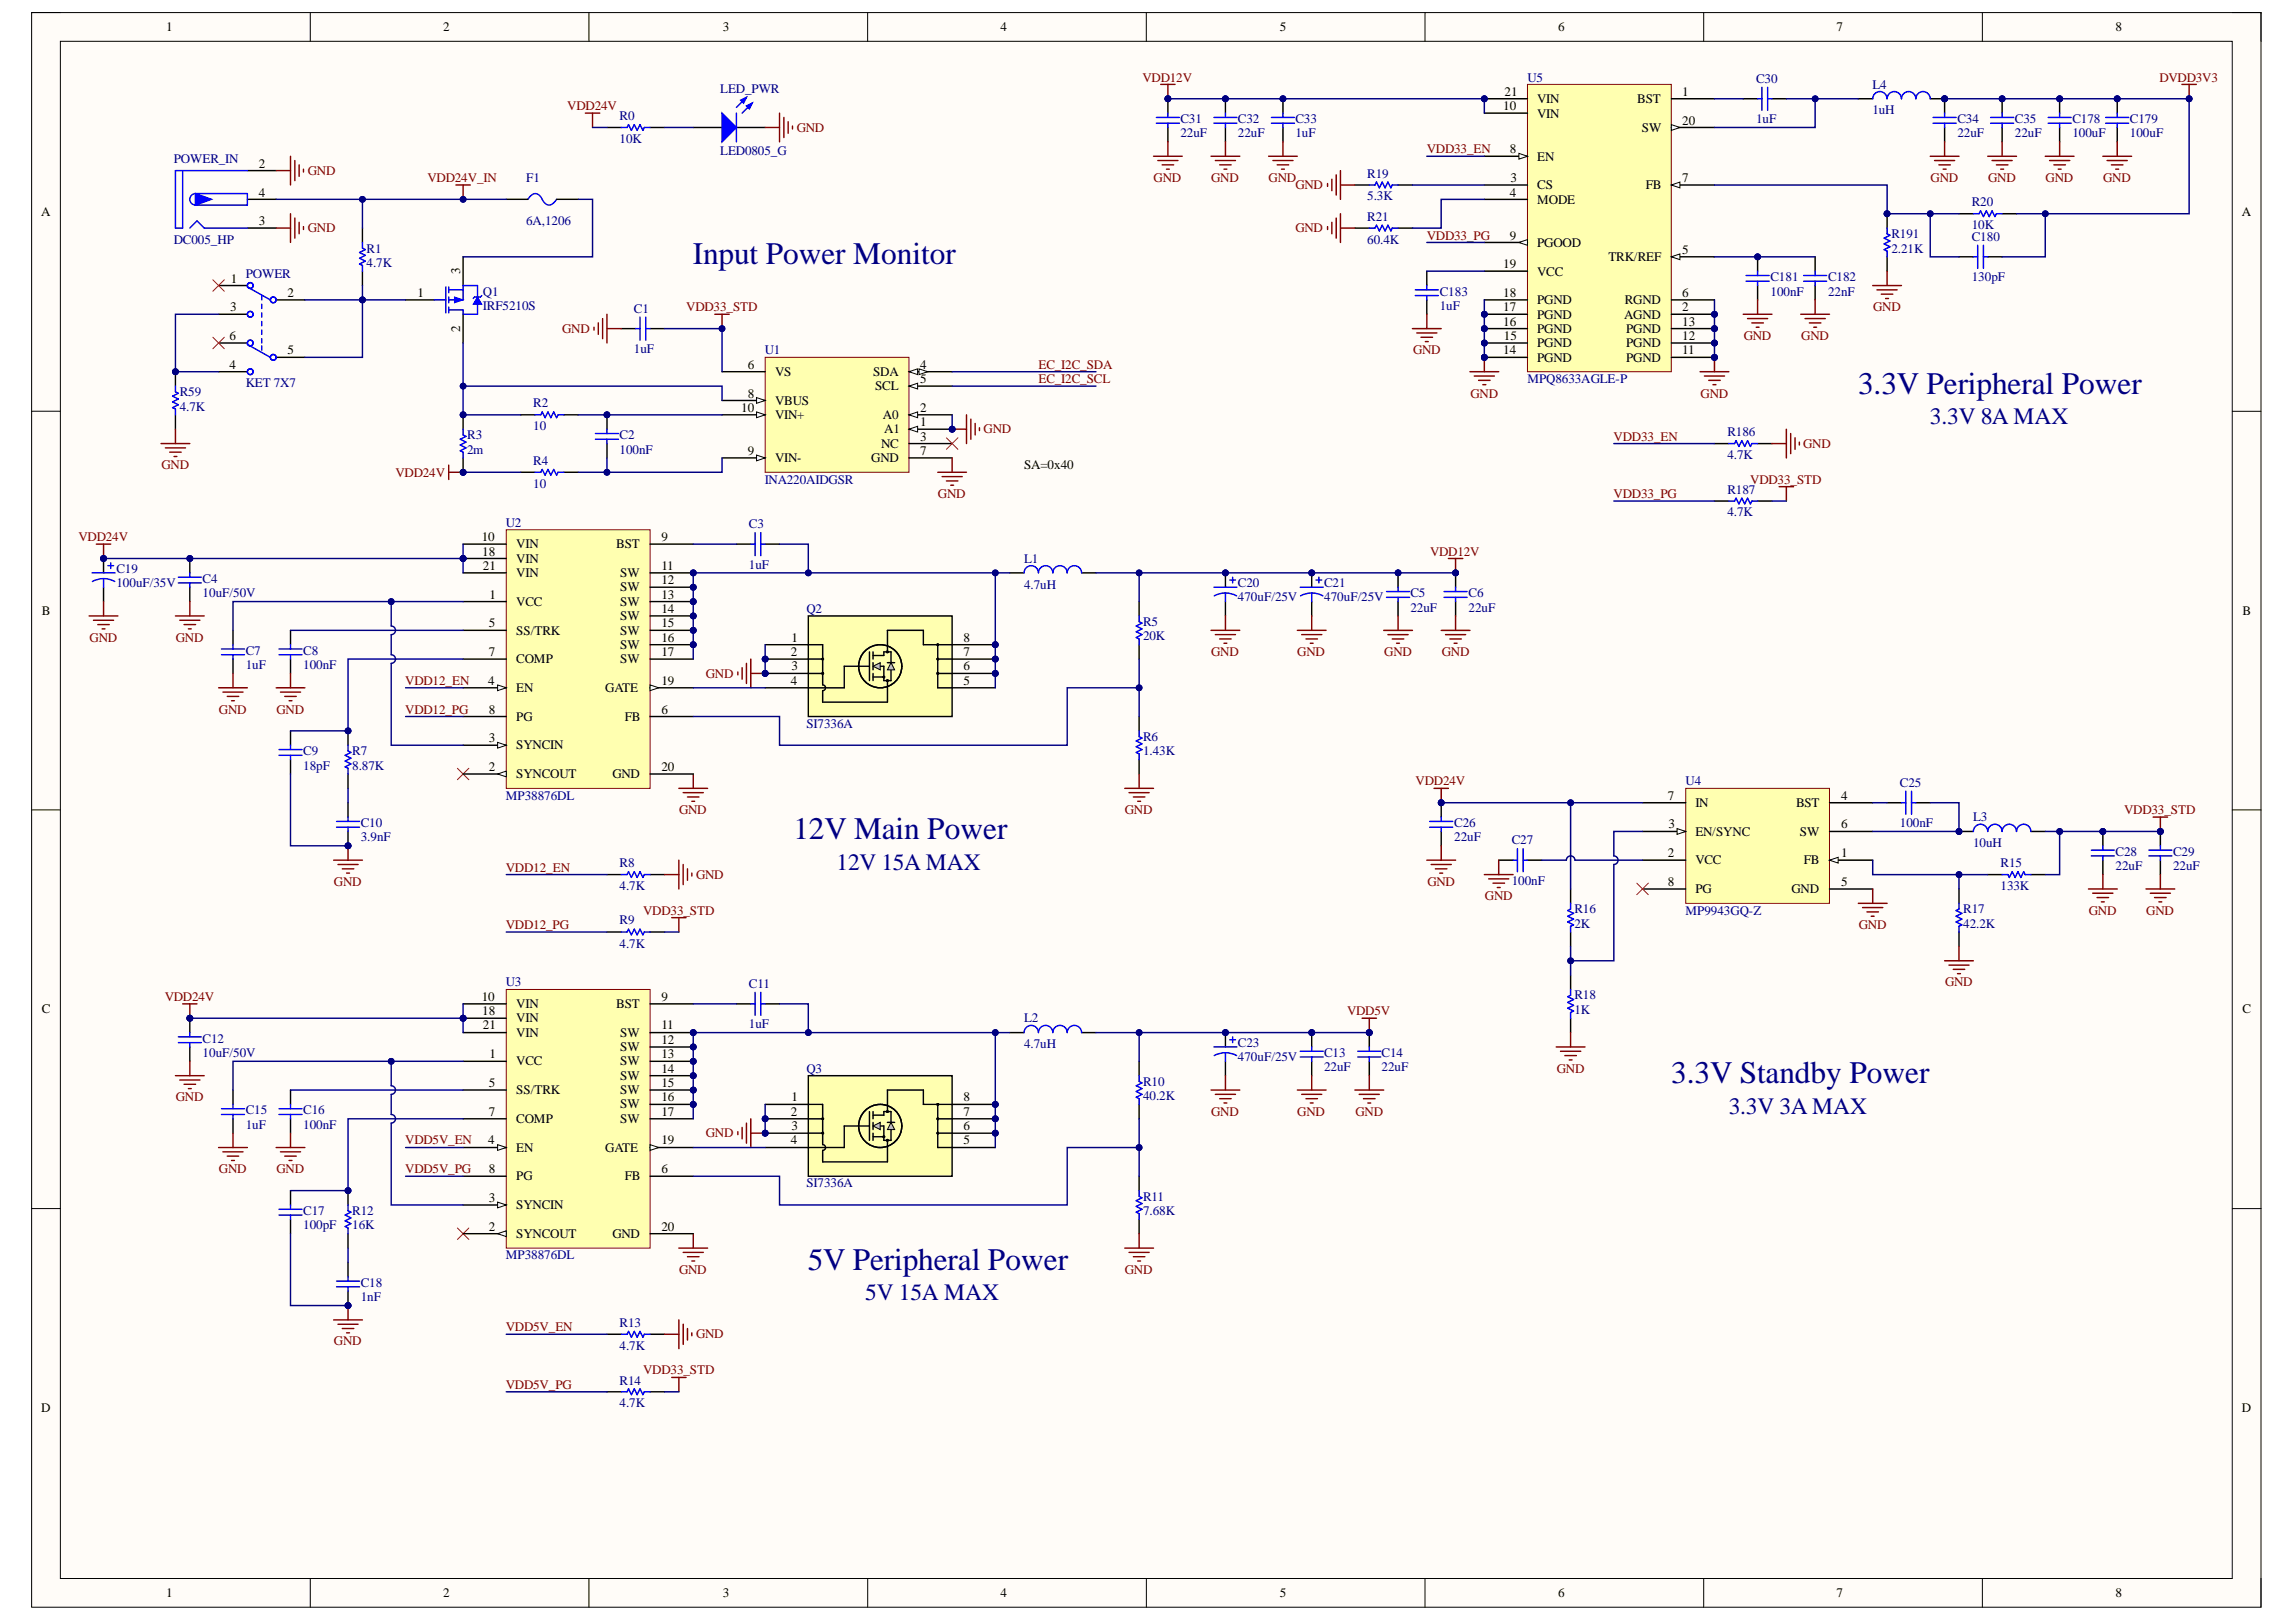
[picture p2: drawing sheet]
<svg xmlns="http://www.w3.org/2000/svg" width="297mm" height="210mm" viewBox="0 0 297 210" stroke-linecap="round" stroke-linejoin="round" font-family="sans-serif">
<defs><g id="words">
<g font-size="4.1" fill="#000080">
<text x="89.6" y="34.2">Input Power Monitor</text>
<text x="240.4" y="50.9">3.3V Peripheral Power</text>
<text x="102.6" y="108.6">12V Main Power</text>
<text x="216.2" y="140.2">3.3V Standby Power</text>
<text x="104.5" y="164.3">5V Peripheral Power</text>
</g>
<g font-size="3" fill="#000080">
<text x="249.7" y="54.8">3.3V 8A MAX</text>
<text x="108.2" y="112.5">12V 15A MAX</text>
<text x="223.6" y="144.1">3.3V 3A MAX</text>
<text x="111.9" y="168.3">5V 15A MAX</text>
</g>
<g font-size="1.7">
<text x="21.5" y="4.1">1</text>
<text x="57.3" y="4.1">2</text>
<text x="93.5" y="4.1">3</text>
<text x="129.5" y="4.1">4</text>
<text x="165.6" y="4.1">5</text>
<text x="201.6" y="4.1">6</text>
<text x="237.6" y="4.1">7</text>
<text x="273.7" y="4.1">8</text>
<text x="194.5" y="14.3">10</text>
<text x="194.6" y="12.4">21</text>
<text x="198.9" y="15.2">VIN</text>
<text x="198.9" y="13.4">VIN</text>
<text x="211.8" y="13.4">BST</text>
<text x="212.4" y="17.1">SW</text>
<text x="217.6" y="12.4">1</text>
<text x="217.6" y="16.1">20</text>
<text x="33.5" y="21.7">2</text>
<text x="195.3" y="19.9">8</text>
<text x="195.4" y="23.6">3</text>
<text x="198.9" y="20.8">EN</text>
<text x="217.6" y="23.6">7</text>
<text x="5.3" y="28">A</text>
<text x="33.5" y="25.4">4</text>
<text x="33.5" y="29.1">3</text>
<text x="195.3" y="25.4">4</text>
<text x="198.9" y="24.5">CS</text>
<text x="198.9" y="26.4">MODE</text>
<text x="212.9" y="24.5">FB</text>
<text x="290" y="28">A</text>
<text x="59.5" y="35.5" transform="rotate(-90 59.5 35.5)">3</text>
<text x="194.5" y="34.7">19</text>
<text x="195.3" y="31">9</text>
<text x="198.9" y="31.9">PGOOD</text>
<text x="198.9" y="35.7">VCC</text>
<text x="208.1" y="33.8">TRK/REF</text>
<text x="217.6" y="32.9">5</text>
<text x="29.8" y="40.3">3</text>
<text x="29.8" y="36.6">1</text>
<text x="37.2" y="38.4">2</text>
<text x="54" y="38.4">1</text>
<text x="194.5" y="40.3">17</text>
<text x="194.5" y="38.4">18</text>
<text x="198.9" y="41.2">PGND</text>
<text x="198.9" y="39.4">PGND</text>
<text x="210.1" y="41.2">AGND</text>
<text x="210.2" y="39.4">RGND</text>
<text x="217.6" y="40.3">2</text>
<text x="217.6" y="38.4">6</text>
<text x="29.7" y="44">6</text>
<text x="29.7" y="47.7">4</text>
<text x="37.2" y="45.9">5</text>
<text x="59.5" y="42.9" transform="rotate(-90 59.5 42.9)">2</text>
<text x="96.7" y="47.7">6</text>
<text x="119.1" y="47.7">4</text>
<text x="194.5" y="45.9">14</text>
<text x="194.5" y="42.2">16</text>
<text x="194.6" y="44">15</text>
<text x="198.9" y="46.8">PGND</text>
<text x="198.9" y="44.9">PGND</text>
<text x="198.9" y="43.1">PGND</text>
<text x="210.4" y="46.8">PGND</text>
<text x="210.4" y="44.9">PGND</text>
<text x="210.4" y="43.1">PGND</text>
<text x="217.6" y="45.9">11</text>
<text x="217.6" y="44">12</text>
<text x="217.6" y="42.2">13</text>
<text x="95.9" y="53.3">10</text>
<text x="96.7" y="51.5">8</text>
<text x="100.3" y="48.7">VS</text>
<text x="100.3" y="52.4">VBUS</text>
<text x="113" y="48.7">SDA</text>
<text x="113.2" y="50.5">SCL</text>
<text x="119.1" y="53.3">2</text>
<text x="119.1" y="49.6">5</text>
<text x="96.7" y="58.9">9</text>
<text x="100.3" y="59.8">VIN-</text>
<text x="100.3" y="54.2">VIN+</text>
<text x="112.7" y="59.8">GND</text>
<text x="114" y="58">NC</text>
<text x="114.2" y="54.2">A0</text>
<text x="114.4" y="56.1">A1</text>
<text x="119.1" y="55.2">1</text>
<text x="119.1" y="57">3</text>
<text x="119.1" y="58.9">7</text>
<text x="132.5" y="60.7">SA=0x40</text>
<text x="62.3" y="70">10</text>
<text x="62.4" y="71.9">18</text>
<text x="66.8" y="71">VIN</text>
<text x="79.7" y="71">BST</text>
<text x="85.6" y="70">9</text>
<text x="62.5" y="73.8">21</text>
<text x="63.3" y="77.5">1</text>
<text x="66.8" y="72.8">VIN</text>
<text x="66.8" y="74.7">VIN</text>
<text x="80.2" y="74.7">SW</text>
<text x="80.2" y="76.5">SW</text>
<text x="85.6" y="73.8">11</text>
<text x="85.6" y="75.6">12</text>
<text x="85.6" y="77.5">13</text>
<text x="5.4" y="79.6">B</text>
<text x="63.2" y="81.2">5</text>
<text x="66.8" y="78.4">VCC</text>
<text x="66.8" y="82.1">SS/TRK</text>
<text x="80.2" y="78.4">SW</text>
<text x="80.2" y="80.3">SW</text>
<text x="80.2" y="82.1">SW</text>
<text x="80.2" y="84">SW</text>
<text x="85.6" y="79.3">14</text>
<text x="85.6" y="81.2">15</text>
<text x="85.6" y="83">16</text>
<text x="102.4" y="83">1</text>
<text x="124.6" y="83">8</text>
<text x="290.1" y="79.6">B</text>
<text x="63.2" y="88.6">4</text>
<text x="63.2" y="84.9">7</text>
<text x="66.8" y="89.6">EN</text>
<text x="66.8" y="85.8">COMP</text>
<text x="78.3" y="89.6">GATE</text>
<text x="80.2" y="85.8">SW</text>
<text x="85.6" y="84.9">17</text>
<text x="85.6" y="88.6">19</text>
<text x="102.3" y="84.9">2</text>
<text x="102.3" y="88.6">4</text>
<text x="102.4" y="86.8">3</text>
<text x="124.6" y="88.6">5</text>
<text x="124.6" y="86.8">6</text>
<text x="124.6" y="84.9">7</text>
<text x="63.2" y="92.3">8</text>
<text x="66.8" y="93.3">PG</text>
<text x="80.8" y="93.3">FB</text>
<text x="85.6" y="92.3">6</text>
<text x="63.2" y="99.8">2</text>
<text x="63.2" y="96.1">3</text>
<text x="66.8" y="100.7">SYNCOUT</text>
<text x="66.8" y="97">SYNCIN</text>
<text x="79.2" y="100.7">GND</text>
<text x="85.6" y="99.8">20</text>
<text x="215.8" y="103.5">7</text>
<text x="215.9" y="107.2">3</text>
<text x="219.3" y="104.4">IN</text>
<text x="232.4" y="104.4">BST</text>
<text x="238.2" y="103.5">4</text>
<text x="238.2" y="107.2">6</text>
<text x="215.8" y="110.9">2</text>
<text x="219.3" y="111.9">VCC</text>
<text x="219.3" y="108.1">EN/SYNC</text>
<text x="232.9" y="108.1">SW</text>
<text x="233.4" y="111.9">FB</text>
<text x="238.2" y="110.9">1</text>
<text x="215.8" y="114.6">8</text>
<text x="219.3" y="115.6">PG</text>
<text x="231.8" y="115.6">GND</text>
<text x="238.2" y="114.6">5</text>
<text x="5.4" y="131.1">C</text>
<text x="62.3" y="129.5">10</text>
<text x="62.4" y="131.4">18</text>
<text x="66.8" y="130.4">VIN</text>
<text x="79.7" y="130.4">BST</text>
<text x="85.6" y="129.5">9</text>
<text x="290.1" y="131.1">C</text>
<text x="62.5" y="133.2">21</text>
<text x="63.3" y="136.9">1</text>
<text x="66.8" y="132.3">VIN</text>
<text x="66.8" y="137.9">VCC</text>
<text x="66.8" y="134.2">VIN</text>
<text x="80.2" y="134.2">SW</text>
<text x="80.2" y="136">SW</text>
<text x="80.2" y="137.9">SW</text>
<text x="85.6" y="133.2">11</text>
<text x="85.6" y="135.1">12</text>
<text x="85.6" y="136.9">13</text>
<text x="63.2" y="140.7">5</text>
<text x="66.8" y="141.6">SS/TRK</text>
<text x="80.2" y="139.7">SW</text>
<text x="80.2" y="141.6">SW</text>
<text x="80.2" y="143.4">SW</text>
<text x="85.6" y="138.8">14</text>
<text x="85.6" y="140.7">15</text>
<text x="85.6" y="142.5">16</text>
<text x="102.4" y="142.5">1</text>
<text x="124.6" y="142.5">8</text>
<text x="63.2" y="148.1">4</text>
<text x="63.2" y="144.4">7</text>
<text x="66.8" y="149">EN</text>
<text x="66.8" y="145.3">COMP</text>
<text x="78.3" y="149">GATE</text>
<text x="80.2" y="145.3">SW</text>
<text x="85.6" y="144.4">17</text>
<text x="85.6" y="148.1">19</text>
<text x="102.3" y="144.4">2</text>
<text x="102.3" y="148.1">4</text>
<text x="102.4" y="146.2">3</text>
<text x="124.6" y="148.1">5</text>
<text x="124.6" y="146.2">6</text>
<text x="124.6" y="144.4">7</text>
<text x="63.2" y="151.8">8</text>
<text x="63.2" y="155.5">3</text>
<text x="66.8" y="152.7">PG</text>
<text x="80.8" y="152.7">FB</text>
<text x="85.6" y="151.8">6</text>
<text x="63.2" y="159.2">2</text>
<text x="66.8" y="160.2">SYNCOUT</text>
<text x="66.8" y="156.5">SYNCIN</text>
<text x="79.2" y="160.2">GND</text>
<text x="85.6" y="159.2">20</text>
<text x="5.3" y="182.7">D</text>
<text x="290" y="182.7">D</text>
<text x="21.5" y="206.6">1</text>
<text x="57.3" y="206.6">2</text>
<text x="93.5" y="206.6">3</text>
<text x="129.5" y="206.6">4</text>
<text x="165.6" y="206.6">5</text>
<text x="201.6" y="206.6">6</text>
<text x="237.6" y="206.6">7</text>
<text x="273.7" y="206.6">8</text>
</g>
<g font-size="1.7" fill="#000080">
<text x="93.2" y="12">LED_PWR</text>
<text x="197.6" y="10.6">U5</text>
<text x="227.2" y="10.7">C30</text>
<text x="242.2" y="11.5">L4</text>
<text x="80.2" y="15.5">R0</text>
<text x="152.7" y="15.9">C31</text>
<text x="152.7" y="17.7">22uF</text>
<text x="160.1" y="15.9">C32</text>
<text x="160.1" y="17.7">22uF</text>
<text x="167.6" y="15.9">C33</text>
<text x="167.6" y="17.7">1uF</text>
<text x="227.2" y="15.9">1uF</text>
<text x="242.2" y="14.8">1uH</text>
<text x="253.2" y="15.9">C34</text>
<text x="253.2" y="17.7">22uF</text>
<text x="260.7" y="15.9">C35</text>
<text x="260.7" y="17.7">22uF</text>
<text x="268.1" y="15.9">C178</text>
<text x="268.1" y="17.7">100uF</text>
<text x="275.6" y="15.9">C179</text>
<text x="275.6" y="17.7">100uF</text>
<text x="22.5" y="21.1">POWER_IN</text>
<text x="68.1" y="23.6">F1</text>
<text x="80.2" y="18.5">10K</text>
<text x="93.2" y="20">LED0805_G</text>
<text x="176.9" y="23">R19</text>
<text x="68.1" y="29.1">6A,1206</text>
<text x="176.9" y="25.9">5.3K</text>
<text x="176.9" y="28.6">R21</text>
<text x="255.1" y="26.7">R20</text>
<text x="255.1" y="29.7">10K</text>
<text x="22.5" y="31.5">DC005_HP</text>
<text x="31.8" y="36">POWER</text>
<text x="47.4" y="32.7">R1</text>
<text x="47.4" y="34.6">4.7K</text>
<text x="176.9" y="31.5">60.4K</text>
<text x="244.7" y="30.8">R191</text>
<text x="244.7" y="32.7">2.21K</text>
<text x="255.1" y="31.2">C180</text>
<text x="62.5" y="38.3">Q1</text>
<text x="62.5" y="40.1">IRF5210S</text>
<text x="82" y="40.5">C1</text>
<text x="186.3" y="38.3">C183</text>
<text x="186.3" y="40.1">1uF</text>
<text x="229.1" y="36.4">C181</text>
<text x="229.1" y="38.3">100nF</text>
<text x="236.5" y="36.4">C182</text>
<text x="236.5" y="38.3">22nF</text>
<text x="255.1" y="36.4">130pF</text>
<text x="82" y="45.7">1uF</text>
<text x="98.9" y="45.9">U1</text>
<text x="23.3" y="51.3">R59</text>
<text x="23.3" y="53.1">4.7K</text>
<text x="31.8" y="50.1">KET 7X7</text>
<text x="69" y="52.7">R2</text>
<text x="197.6" y="49.6">MPQ8633AGLE-P</text>
<text x="60.5" y="56.9">R3</text>
<text x="60.5" y="58.7">2m</text>
<text x="69" y="55.7">10</text>
<text x="80.2" y="56.9">C2</text>
<text x="80.2" y="58.7">100nF</text>
<text x="223.5" y="56.4">R186</text>
<text x="223.5" y="59.4">4.7K</text>
<text x="69" y="60.2">R4</text>
<text x="69" y="63.1">10</text>
<text x="98.9" y="62.6">INA220AIDGSR</text>
<text x="223.5" y="63.9">R187</text>
<text x="65.4" y="68.2">U2</text>
<text x="96.9" y="68.3">C3</text>
<text x="223.5" y="66.8">4.7K</text>
<text x="15.1" y="74.1">C19</text>
<text x="15.1" y="75.9">100uF/35V</text>
<text x="26.2" y="75.4">C4</text>
<text x="26.2" y="77.3">10uF/50V</text>
<text x="96.9" y="73.6">1uF</text>
<text x="132.5" y="72.8">L1</text>
<text x="132.5" y="76.2">4.7uH</text>
<text x="160.1" y="75.9">C20</text>
<text x="160.1" y="77.8">470uF/25V</text>
<text x="171.3" y="75.9">C21</text>
<text x="171.3" y="77.8">470uF/25V</text>
<text x="182.5" y="77.3">C5</text>
<text x="190" y="77.3">C6</text>
<text x="104.3" y="79.3">Q2</text>
<text x="147.9" y="81">R5</text>
<text x="147.9" y="82.9">20K</text>
<text x="182.5" y="79.2">22uF</text>
<text x="190" y="79.2">22uF</text>
<text x="31.8" y="84.7">C7</text>
<text x="31.8" y="86.6">1uF</text>
<text x="39.2" y="84.7">C8</text>
<text x="39.2" y="86.6">100nF</text>
<text x="104.3" y="94.2">SI7336A</text>
<text x="147.9" y="95.9">R6</text>
<text x="39.2" y="97.7">C9</text>
<text x="39.2" y="99.6">18pF</text>
<text x="45.6" y="97.7">R7</text>
<text x="45.6" y="99.6">8.87K</text>
<text x="147.9" y="97.7">1.43K</text>
<text x="218.1" y="101.6">U4</text>
<text x="245.8" y="101.8">C25</text>
<text x="46.7" y="107">C10</text>
<text x="65.4" y="103.5">MP38876DL</text>
<text x="188.1" y="107">C26</text>
<text x="245.8" y="107">100nF</text>
<text x="255.3" y="106.3">L3</text>
<text x="46.7" y="108.9">3.9nF</text>
<text x="80.2" y="112.2">R8</text>
<text x="188.1" y="108.9">22uF</text>
<text x="195.6" y="109.2">C27</text>
<text x="255.3" y="109.7">10uH</text>
<text x="258.8" y="112.2">R15</text>
<text x="273.7" y="110.8">C28</text>
<text x="273.7" y="112.6">22uF</text>
<text x="281.1" y="110.8">C29</text>
<text x="281.1" y="112.6">22uF</text>
<text x="80.2" y="119.6">R9</text>
<text x="80.2" y="115.2">4.7K</text>
<text x="195.6" y="114.5">100nF</text>
<text x="203.7" y="118.2">R16</text>
<text x="218.1" y="118.4">MP9943GQ-Z</text>
<text x="254" y="118.2">R17</text>
<text x="258.8" y="115.2">133K</text>
<text x="80.2" y="122.7">4.7K</text>
<text x="203.7" y="120">2K</text>
<text x="254" y="120">42.2K</text>
<text x="65.4" y="127.7">U3</text>
<text x="96.9" y="127.8">C11</text>
<text x="203.7" y="129.3">R18</text>
<text x="203.7" y="131.2">1K</text>
<text x="26.2" y="134.9">C12</text>
<text x="26.2" y="136.8">10uF/50V</text>
<text x="96.9" y="133.1">1uF</text>
<text x="132.5" y="132.3">L2</text>
<text x="132.5" y="135.7">4.7uH</text>
<text x="160.1" y="135.5">C23</text>
<text x="160.1" y="137.4">470uF/25V</text>
<text x="171.3" y="136.8">C13</text>
<text x="178.7" y="136.8">C14</text>
<text x="104.3" y="138.8">Q3</text>
<text x="147.9" y="140.5">R10</text>
<text x="147.9" y="142.4">40.2K</text>
<text x="171.3" y="138.6">22uF</text>
<text x="178.7" y="138.6">22uF</text>
<text x="31.8" y="144.2">C15</text>
<text x="31.8" y="146.1">1uF</text>
<text x="39.2" y="144.2">C16</text>
<text x="39.2" y="146.1">100nF</text>
<text x="104.3" y="153.7">SI7336A</text>
<text x="147.9" y="155.4">R11</text>
<text x="39.2" y="157.2">C17</text>
<text x="39.2" y="159.1">100pF</text>
<text x="45.6" y="157.2">R12</text>
<text x="45.6" y="159.1">16K</text>
<text x="147.9" y="157.2">7.68K</text>
<text x="46.7" y="166.5">C18</text>
<text x="65.4" y="163">MP38876DL</text>
<text x="46.7" y="168.4">1nF</text>
<text x="80.2" y="171.7">R13</text>
<text x="80.2" y="179.2">R14</text>
<text x="80.2" y="174.7">4.7K</text>
<text x="80.2" y="182.1">4.7K</text>
</g>
<g font-size="1.7" fill="#800000">
<text x="147.8" y="10.6">VDD12V</text>
<text x="279.4" y="10.6">DVDD3V3</text>
<text x="73.4" y="14.3">VDD24V</text>
<text x="103.1" y="17.1">GND</text>
<text x="39.8" y="22.6">GND</text>
<text x="55.3" y="23.6">VDD24V_IN</text>
<text x="149.2" y="23.6">GND</text>
<text x="156.7" y="23.6">GND</text>
<text x="164.1" y="23.6">GND</text>
<text x="184.6" y="19.9">VDD33_EN</text>
<text x="249.8" y="23.6">GND</text>
<text x="257.2" y="23.6">GND</text>
<text x="264.7" y="23.6">GND</text>
<text x="272.1" y="23.6">GND</text>
<text x="167.6" y="24.5">GND</text>
<text x="39.8" y="30.1">GND</text>
<text x="167.6" y="30.1">GND</text>
<text x="184.6" y="31">VDD33_PG</text>
<text x="88.8" y="40.3">VDD33_STD</text>
<text x="242.3" y="40.3">GND</text>
<text x="72.7" y="43.1">GND</text>
<text x="134.4" y="47.7">EC_I2C_SDA</text>
<text x="182.8" y="45.9">GND</text>
<text x="225.6" y="44">GND</text>
<text x="233" y="44">GND</text>
<text x="134.4" y="49.6">EC_I2C_SCL</text>
<text x="190.2" y="51.5">GND</text>
<text x="220" y="51.5">GND</text>
<text x="127.3" y="56.1">GND</text>
<text x="208.8" y="57">VDD33_EN</text>
<text x="233.3" y="58">GND</text>
<text x="20.9" y="60.7">GND</text>
<text x="51.2" y="61.7">VDD24V</text>
<text x="121.3" y="64.5">GND</text>
<text x="208.8" y="64.5">VDD33_PG</text>
<text x="226.4" y="62.6">VDD33_STD</text>
<text x="10.1" y="70">VDD24V</text>
<text x="185" y="71.9">VDD12V</text>
<text x="11.6" y="83">GND</text>
<text x="22.7" y="83">GND</text>
<text x="52.4" y="88.6">VDD12_EN</text>
<text x="91.3" y="87.7">GND</text>
<text x="156.7" y="84.9">GND</text>
<text x="167.8" y="84.9">GND</text>
<text x="179.1" y="84.9">GND</text>
<text x="186.5" y="84.9">GND</text>
<text x="28.3" y="92.3">GND</text>
<text x="35.8" y="92.3">GND</text>
<text x="52.4" y="92.3">VDD12_PG</text>
<text x="183.1" y="101.6">VDD24V</text>
<text x="87.9" y="105.3">GND</text>
<text x="145.5" y="105.3">GND</text>
<text x="274.8" y="105.3">VDD33_STD</text>
<text x="65.4" y="112.8">VDD12_EN</text>
<text x="90" y="113.7">GND</text>
<text x="43.2" y="114.6">GND</text>
<text x="83.2" y="118.4">VDD33_STD</text>
<text x="184.7" y="114.6">GND</text>
<text x="192.1" y="116.5">GND</text>
<text x="270.2" y="118.4">GND</text>
<text x="277.7" y="118.4">GND</text>
<text x="65.4" y="120.2">VDD12_PG</text>
<text x="240.5" y="120.2">GND</text>
<text x="21.3" y="129.5">VDD24V</text>
<text x="174.3" y="131.4">VDD5V</text>
<text x="251.6" y="127.7">GND</text>
<text x="22.7" y="142.5">GND</text>
<text x="201.4" y="138.8">GND</text>
<text x="52.4" y="148.1">VDD5V_EN</text>
<text x="91.3" y="147.2">GND</text>
<text x="156.7" y="144.4">GND</text>
<text x="167.8" y="144.4">GND</text>
<text x="175.4" y="144.4">GND</text>
<text x="28.3" y="151.8">GND</text>
<text x="35.8" y="151.8">GND</text>
<text x="52.4" y="151.8">VDD5V_PG</text>
<text x="87.9" y="164.8">GND</text>
<text x="145.5" y="164.8">GND</text>
<text x="65.4" y="172.3">VDD5V_EN</text>
<text x="90" y="173.2">GND</text>
<text x="43.2" y="174.1">GND</text>
<text x="65.4" y="179.7">VDD5V_PG</text>
<text x="83.2" y="177.8">VDD33_STD</text>
</g>
</g></defs>
<path d="M4.1 1.6h288.4v206.4h-288.4z" fill-rule="evenodd" fill="#fffcf8"/>
<path d="M4.1 1.6h288.4v206.4h-288.4z" fill="none" stroke="#000" stroke-width=".13"/>
<path d="M7.8 5.3h281v199h-281z" fill-rule="evenodd" fill="#fffcf8"/>
<g fill="none" stroke="#000" stroke-width=".13">
<path d="M4.1 1.6h3.7M7.8 5.3h281v199h-281zM40.1 1.6v3.7M76.2 1.6v3.7M112.3 1.6v3.7M148.3 1.6v3.7M184.4 1.6v3.7M220.4 1.6v3.7M256.5 1.6v3.7M288.8 1.6h3.7v3.7M4.1 53.2h3.7M288.8 53.2h3.7"/>
<path d="M4.1 104.8h3.7M288.8 104.8h3.7M4.1 156.4h3.7M288.8 156.4h3.7M40.1 204.3v3.7M76.2 204.3v3.7M112.3 204.3v3.7M148.3 204.3v3.7M184.4 204.3v3.7M220.4 204.3v3.7M256.5 204.3v3.7M292.5 204.3v3.7"/>
</g>
<path d="M32 25.8h3.7M32 29.5h3.7M32 22.1h3.7" fill="none" stroke="#000" stroke-width=".19"/>
<path d="M24.6 29.5l.9-.9 .9 .9h5.6M25.3 25.1a.74 .74 0 0 0-.7 .7 .74 .74 0 0 0 .7 .7M25.3 25.1h6.7v1.4h-6.7M25.3 25.1v1.4" fill="none" stroke="#00f" stroke-width=".19"/>
<path d="M25.3 25.1l2 .7-2 .7z" fill="#00f"/>
<path d="M23.6 22.1v7.4h-.9v-7.4h9.3M25.3 25.1l2 .7-2 .7z" fill="none" stroke="#00f" stroke-width=".19"/>
<path d="M35.7 22.1h1.9M35.7 29.5h1.9M37.6 20.2v3.7M37.6 27.7v3.7M38.1 20.8v2.6M38.1 28.2v2.6M38.7 21.3v1.5M38.7 28.8v1.5M39.3 21.9v.4M39.3 29.3v.4M59 23.9h1.8M59.9 23.9v1.9" fill="none" stroke="#800000" stroke-width=".19"/>
<circle cx="59.9" cy="25.8" r=".37" fill="#000080"/>
<circle cx="59.9" cy="25.8" r=".37" fill="none" stroke="#000080" stroke-width=".13"/>
<circle cx="123.2" cy="55.5" r=".37" fill="#000080"/>
<circle cx="123.2" cy="55.5" r=".37" fill="none" stroke="#000080" stroke-width=".13"/>
<path d="M99 46.2h18.6v14.9h-18.6z" fill-rule="evenodd" fill="#ffffb0"/>
<path d="M99 46.2h18.6v14.9h-18.6z" fill="none" stroke="#800000" stroke-width=".13"/>
<path d="M117.6 55.5h5.6" fill="none" stroke="#000" stroke-width=".19"/>
<path d="M117.6 55.5l1.1-.3v.7z" fill="#f8fcff"/>
<path d="M117.6 55.5l1.1-.3v.7z" fill="none" stroke="#000" stroke-width=".13"/>
<circle cx="123.2" cy="55.5" r=".37" fill="#000080"/>
<circle cx="123.2" cy="55.5" r=".37" fill="none" stroke="#000080" stroke-width=".13"/>
<path d="M117.6 53.7h5.6" fill="none" stroke="#000" stroke-width=".19"/>
<path d="M117.6 53.7l1.1-.4v.8z" fill="#f8fcff"/>
<path d="M117.6 53.7l1.1-.4v.8z" fill="none" stroke="#000" stroke-width=".13"/>
<path d="M117.6 57.4h5.6M117.6 48.1h5.6" fill="none" stroke="#000" stroke-width=".19"/>
<path d="M117.6 48.1l1.1-.4v.8z" fill="#f8fcff"/>
<path d="M117.6 48.1l1.1-.4v.8z" fill="none" stroke="#000" stroke-width=".13"/>
<path d="M118.9 47.7l1.1 .4-1.1 .4z" fill="#f8fcff"/>
<path d="M118.9 47.7l1.1 .4-1.1 .4z" fill="none" stroke="#000" stroke-width=".13"/>
<path d="M117.6 50h5.6" fill="none" stroke="#000" stroke-width=".19"/>
<path d="M117.6 50l1.1-.4v.7z" fill="#f8fcff"/>
<path d="M117.6 50l1.1-.4v.7z" fill="none" stroke="#000" stroke-width=".13"/>
<path d="M93.4 48.1h5.6M93.4 51.8h5.6M117.6 59.3h5.6" fill="none" stroke="#000" stroke-width=".19"/>
<path d="M97.9 51.5l1.1 .3-1.1 .4z" fill="#f8fcff"/>
<path d="M97.9 51.5l1.1 .3-1.1 .4z" fill="none" stroke="#000" stroke-width=".13"/>
<path d="M93.4 59.3h5.6" fill="none" stroke="#000" stroke-width=".19"/>
<path d="M97.9 58.9l1.1 .4-1.1 .3z" fill="#f8fcff"/>
<path d="M97.9 58.9l1.1 .4-1.1 .3z" fill="none" stroke="#000" stroke-width=".13"/>
<path d="M93.4 53.7h5.6" fill="none" stroke="#000" stroke-width=".19"/>
<path d="M97.9 53.3l1.1 .4-1.1 .4z" fill="#f8fcff"/>
<path d="M97.9 53.3l1.1 .4-1.1 .4z" fill="none" stroke="#000" stroke-width=".13"/>
<path d="M92.5 40.7h1.8M93.4 40.7v1.8" fill="none" stroke="#800000" stroke-width=".19"/>
<circle cx="93.4" cy="42.5" r=".37" fill="#000080"/>
<circle cx="93.4" cy="42.5" r=".37" fill="none" stroke="#000080" stroke-width=".13"/>
<path d="M123.2 59.3v1.8M123.2 55.5h1.8M125 53.7v3.7M125.6 54.2v2.6M126.2 54.8v1.5M126.7 55.4v.3M121.3 61.1h3.7M121.9 61.7h2.6M122.4 62.2h1.5M123 62.8h.4" fill="none" stroke="#800000" stroke-width=".19"/>
<path d="M122.4 56.7l1.5 1.4M123.9 56.7l-1.5 1.4" fill="none" stroke="#f00" stroke-width=".13"/>
<circle cx="123.2" cy="55.5" r=".37" fill="#000080"/>
<circle cx="123.2" cy="55.5" r=".37" fill="none" stroke="#000080" stroke-width=".13"/>
<path d="M67.4 53.7h1.8M72.9 53.7h1.9M67.4 61.1h1.8M72.9 61.1h1.9" fill="none" stroke="#000" stroke-width=".19"/>
<path d="M69.2 53.7h.8l.1-.4 .4 .8 .4-.8 .4 .8 .3-.8 .4 .8 .2-.4h.7M69.2 61.1h.8l.1-.4 .4 .8 .4-.8 .4 .8 .3-.8 .4 .8 .2-.4h.7" fill="none" stroke="#00f" stroke-width=".19"/>
<circle cx="78.5" cy="53.7" r=".37" fill="#000080"/>
<circle cx="78.5" cy="53.7" r=".37" fill="none" stroke="#000080" stroke-width=".13"/>
<path d="M78.5 53.7v1.8M78.5 57.4v1.9" fill="none" stroke="#000" stroke-width=".19"/>
<circle cx="78.5" cy="53.7" r=".37" fill="#000080"/>
<circle cx="78.5" cy="53.7" r=".37" fill="none" stroke="#000080" stroke-width=".13"/>
<path d="M77 56.1h3M77 56.8h3M78.5 55.5v.6M78.5 56.8v.6" fill="none" stroke="#00f" stroke-width=".19"/>
<circle cx="59.9" cy="61.1" r=".37" fill="#000080"/>
<circle cx="59.9" cy="61.1" r=".37" fill="none" stroke="#000080" stroke-width=".13"/>
<circle cx="59.9" cy="53.7" r=".37" fill="#000080"/>
<circle cx="59.9" cy="53.7" r=".37" fill="none" stroke="#000080" stroke-width=".13"/>
<path d="M59.9 59.3v1.8" fill="none" stroke="#000" stroke-width=".19"/>
<circle cx="59.9" cy="61.1" r=".37" fill="#000080"/>
<circle cx="59.9" cy="61.1" r=".37" fill="none" stroke="#000080" stroke-width=".13"/>
<path d="M59.9 53.7v1.8" fill="none" stroke="#000" stroke-width=".19"/>
<circle cx="59.9" cy="53.7" r=".37" fill="#000080"/>
<circle cx="59.9" cy="53.7" r=".37" fill="none" stroke="#000080" stroke-width=".13"/>
<path d="M56.2 38.8h1.5M57.7 37.1v3.4M58.1 37.5h1.8M58.1 37.1v.8M58.1 38.4v.8M58.1 39.7v.8M59.9 37v1.8h-1.8M61.8 37v1.4M61.8 39.4v1.3h-1.9M58.1 40.1h1.8M59.9 55.5v.8l.4 .2-.8 .3 .8 .4-.8 .4 .8 .4-.8 .3 .4 .2v.8" fill="none" stroke="#00f" stroke-width=".19"/>
<path d="M52.5 38.8h3.7M59.9 33.2v3.8M59.9 40.7v3.7" fill="none" stroke="#000" stroke-width=".19"/>
<path d="M58.8 38.4l1.1 .4-1.1 .4z" fill="#00f"/>
<path d="M58.8 38.4l1.1 .4-1.1 .4z" fill="none" stroke="#00f" stroke-width=".13"/>
<path d="M59.9 37h1.9M59.9 40.1v.6" fill="none" stroke="#00f" stroke-width=".19"/>
<path d="M61.8 38.4l.5 1h-1.1z" fill="#00f"/>
<path d="M61.8 38.4l.5 1h-1.1z" fill="none" stroke="#00f" stroke-width=".13"/>
<g fill="none" stroke="#00f" stroke-width=".19">
<path d="M32 37.1l3 1.7M33.9 38.3v.5M33.9 39.4v.5M46.9 31.4v.7l.4 .2-.8 .4 .8 .3-.8 .4 .8 .4-.8 .4 .4 .1v.8M62.3 38.3l-.2 .1h-.7l-.2 .2M32 44.6l3 1.6M33.9 40.5v.5M33.9 41.6v.6M33.9 42.7v.6M33.9 43.8v.6M33.9 44.8v.5"/>
<circle cx="32.4" cy="36.9" r=".37"/>
<circle cx="35.4" cy="38.8" r=".37"/>
<circle cx="32.4" cy="40.7" r=".37"/>
<circle cx="32.4" cy="48.1" r=".37"/>
<circle cx="32.4" cy="44.4" r=".37"/>
<circle cx="35.4" cy="46.2" r=".37"/>
</g>
<path d="M28.3 37h3.7M35.7 38.8h3.7M46.9 29.5v1.9M46.9 35.1v1.9M28.3 40.7h3.7M28.3 44.4h3.7M28.3 48.1h3.7M35.7 46.2h3.7" fill="none" stroke="#000" stroke-width=".19"/>
<path d="M27.5 36.2l1.5 1.5M29 36.2l-1.5 1.5M27.5 43.6l1.5 1.5M29 43.6l-1.5 1.5" fill="none" stroke="#f00" stroke-width=".13"/>
<path d="M58.1 60.2v1.8M58.1 61.1h1.8" fill="none" stroke="#800000" stroke-width=".19"/>
<circle cx="59.9" cy="61.1" r=".37" fill="#000080"/>
<circle cx="59.9" cy="61.1" r=".37" fill="none" stroke="#000080" stroke-width=".13"/>
<path d="M80.4 42.5h1.8M84.1 42.5h1.9" fill="none" stroke="#000" stroke-width=".19"/>
<path d="M82.2 42.5h.6M82.8 41v3M83.5 41v3M83.5 42.5h.6" fill="none" stroke="#00f" stroke-width=".19"/>
<path d="M76.8 42.3v.4M77.4 41.8v1.5M78 41.2v2.6M78.5 40.7v3.7M78.5 42.5h1.9" fill="none" stroke="#800000" stroke-width=".19"/>
<circle cx="99" cy="85.3" r=".37" fill="#000080"/>
<circle cx="99" cy="85.3" r=".37" fill="none" stroke="#000080" stroke-width=".13"/>
<circle cx="99" cy="87.1" r=".37" fill="#000080"/>
<circle cx="99" cy="87.1" r=".37" fill="none" stroke="#000080" stroke-width=".13"/>
<circle cx="128.8" cy="87.1" r=".37" fill="#000080"/>
<circle cx="128.8" cy="87.1" r=".37" fill="none" stroke="#000080" stroke-width=".13"/>
<circle cx="128.8" cy="85.3" r=".37" fill="#000080"/>
<circle cx="128.8" cy="85.3" r=".37" fill="none" stroke="#000080" stroke-width=".13"/>
<circle cx="128.8" cy="83.4" r=".37" fill="#000080"/>
<circle cx="128.8" cy="83.4" r=".37" fill="none" stroke="#000080" stroke-width=".13"/>
<path d="M104.6 79.7h18.6v13h-18.6z" fill-rule="evenodd" fill="#ffffb0"/>
<path d="M104.6 79.7h18.6v13h-18.6zM99 83.4h5.6M99 85.3h5.6" fill="none" stroke="#000" stroke-width=".19"/>
<circle cx="99" cy="85.3" r=".37" fill="#000080"/>
<circle cx="99" cy="85.3" r=".37" fill="none" stroke="#000080" stroke-width=".13"/>
<path d="M99 87.1h5.6" fill="none" stroke="#000" stroke-width=".19"/>
<circle cx="99" cy="87.1" r=".37" fill="#000080"/>
<circle cx="99" cy="87.1" r=".37" fill="none" stroke="#000080" stroke-width=".13"/>
<path d="M99 89h5.6M123.2 89h5.6M123.2 87.1h5.6" fill="none" stroke="#000" stroke-width=".19"/>
<circle cx="128.8" cy="87.1" r=".37" fill="#000080"/>
<circle cx="128.8" cy="87.1" r=".37" fill="none" stroke="#000080" stroke-width=".13"/>
<path d="M123.2 85.3h5.6" fill="none" stroke="#000" stroke-width=".19"/>
<circle cx="128.8" cy="85.3" r=".37" fill="#000080"/>
<circle cx="128.8" cy="85.3" r=".37" fill="none" stroke="#000080" stroke-width=".13"/>
<path d="M123.2 83.4h5.6" fill="none" stroke="#000" stroke-width=".19"/>
<circle cx="128.8" cy="83.4" r=".37" fill="#000080"/>
<circle cx="128.8" cy="83.4" r=".37" fill="none" stroke="#000080" stroke-width=".13"/>
<g fill="none" stroke="#000" stroke-width=".19">
<path d="M104.6 83.4h1.8v5.2a.37 .37 0 0 1 .4 .4 .37 .37 0 0 1-.4 .4v1.5h8.4v-2.8M104.6 85.3h1.8M104.6 87.1h1.8M112.5 86.2h-3.3v2.8h-4.6M112.5 84.4v3.7M112.9 84.4v.9M112.9 85.8v.9M112.9 87.1v1M112.9 87.6h1.4M112.9 84.8h1.4v-.4h1v1.4M113.9 86.2h.4v1.9h1v-1.4M114.8 85.8h.9"/>
<path d="M121.3 83.4v5.6h1.9M121.3 85.3h1.9M121.3 87.1h1.9M123.2 83.4h-3.7v-1.8h-4.7v2.8"/>
<circle cx="106.4" cy="87.1" r=".09"/>
<circle cx="106.4" cy="85.3" r=".09"/>
<circle cx="113.9" cy="86.2" r="2.79"/>
<circle cx="114.3" cy="87.6" r=".09"/>
<circle cx="114.8" cy="88.1" r=".09"/>
<circle cx="114.8" cy="84.4" r=".09"/>
<circle cx="121.3" cy="87.1" r=".09"/>
<circle cx="121.3" cy="85.3" r=".09"/>
<circle cx="121.3" cy="83.4" r=".09"/>
</g>
<path d="M112.9 86.2l1-.4v.9z" fill="#c0c0c0"/>
<path d="M112.9 86.2l1-.4v.9z" fill="none" stroke="#000" stroke-width=".13"/>
<path d="M115.3 85.8l.4 .9h-.9z" fill="#c0c0c0"/>
<path d="M115.3 85.8l.4 .9h-.9z" fill="none" stroke="#000" stroke-width=".13"/>
<path d="M12.5 70.4h1.8M13.4 70.4v1.9" fill="none" stroke="#800000" stroke-width=".19"/>
<circle cx="13.4" cy="72.3" r=".37" fill="#000080"/>
<circle cx="13.4" cy="72.3" r=".37" fill="none" stroke="#000080" stroke-width=".13"/>
<path d="M95.3 70.4h1.8M99 70.4h1.9M130.6 74.1h1.9M139.9 74.1h1.9" fill="none" stroke="#000" stroke-width=".19"/>
<path d="M97.1 70.4h.6M97.7 68.9v3M98.4 68.9v3M98.4 70.4h.6M132.5 74.1a.93 .93 0 0 1 .9-.9 .93 .93 0 0 1 .9 .9 .93 .93 0 0 1 1-.9 .93 .93 0 0 1 .9 .9 .93 .93 0 0 1 .9-.9 .93 .93 0 0 1 1 .9 .93 .93 0 0 1 .9-.9 .93 .93 0 0 1 .9 .9" fill="none" stroke="#00f" stroke-width=".19"/>
<path d="M95.5 87v.3M96 86.4v1.5M96.6 85.8v2.6M97.1 85.3v3.7M97.1 87.1h1.9" fill="none" stroke="#800000" stroke-width=".19"/>
<circle cx="99" cy="87.1" r=".37" fill="#000080"/>
<circle cx="99" cy="87.1" r=".37" fill="none" stroke="#000080" stroke-width=".13"/>
<path d="M147.4 77.9v1.8M147.4 83.4v1.9M147.4 92.7v1.9M147.4 98.3v1.9" fill="none" stroke="#000" stroke-width=".19"/>
<path d="M147.4 79.7v.8l.3 .1-.7 .4 .7 .4-.7 .4 .7 .3-.7 .4 .4 .2v.7M147.4 94.6v.7l.3 .2-.7 .4 .7 .4-.7 .3 .7 .4-.7 .4 .4 .2v.7" fill="none" stroke="#00f" stroke-width=".19"/>
<path d="M87.8 102h3.7M88.4 102.6h2.6M88.9 103.1h1.5M89.5 103.7h.4M89.7 100.2v1.8M145.5 102h3.7M146.1 102.6h2.6M146.6 103.1h1.5M147.2 103.7h.4M147.4 100.2v1.8" fill="none" stroke="#800000" stroke-width=".19"/>
<circle cx="188.3" cy="74.1" r=".37" fill="#000080"/>
<circle cx="188.3" cy="74.1" r=".37" fill="none" stroke="#000080" stroke-width=".13"/>
<path d="M188.3 74.1v1.9M188.3 77.9v1.8" fill="none" stroke="#000" stroke-width=".19"/>
<circle cx="188.3" cy="74.1" r=".37" fill="#000080"/>
<circle cx="188.3" cy="74.1" r=".37" fill="none" stroke="#000080" stroke-width=".13"/>
<path d="M186.8 76.6h3M186.8 77.3h3M188.3 76v.6M188.3 77.3v.6" fill="none" stroke="#00f" stroke-width=".19"/>
<circle cx="180.9" cy="74.1" r=".37" fill="#000080"/>
<circle cx="180.9" cy="74.1" r=".37" fill="none" stroke="#000080" stroke-width=".13"/>
<path d="M180.9 74.1v1.9M180.9 77.9v1.8" fill="none" stroke="#000" stroke-width=".19"/>
<circle cx="180.9" cy="74.1" r=".37" fill="#000080"/>
<circle cx="180.9" cy="74.1" r=".37" fill="none" stroke="#000080" stroke-width=".13"/>
<path d="M179.4 76.6h3M179.4 77.3h3M180.9 76v.6M180.9 77.3v.6" fill="none" stroke="#00f" stroke-width=".19"/>
<path d="M180.9 79.7v1.9M188.3 79.7v1.9M179 81.6h3.7M179.6 82.1h2.6M180.1 82.7h1.5M180.7 83.2h.4M186.5 81.6h3.7M187 82.1h2.6M187.6 82.7h1.5M188.1 83.2h.4" fill="none" stroke="#800000" stroke-width=".19"/>
<circle cx="169.7" cy="74.1" r=".37" fill="#000080"/>
<circle cx="169.7" cy="74.1" r=".37" fill="none" stroke="#000080" stroke-width=".13"/>
<path d="M169.7 74.1v1.9" fill="none" stroke="#000" stroke-width=".19"/>
<circle cx="169.7" cy="74.1" r=".37" fill="#000080"/>
<circle cx="169.7" cy="74.1" r=".37" fill="none" stroke="#000080" stroke-width=".13"/>
<path d="M169.7 77.9v1.8" fill="none" stroke="#000" stroke-width=".19"/>
<path d="M168.2 76h3M169.7 76.7l.7 .1 .7 .3M169.7 76.7l-.7 .1-.7 .3M169.7 76.7v1.2M170.3 75.1h.7M170.6 74.7v.7" fill="none" stroke="#00f" stroke-width=".19"/>
<path d="M169.7 79.7v1.9M167.8 81.6h3.8M168.4 82.1h2.6M169 82.7h1.4M169.5 83.2h.4" fill="none" stroke="#800000" stroke-width=".19"/>
<circle cx="158.5" cy="74.1" r=".37" fill="#000080"/>
<circle cx="158.5" cy="74.1" r=".37" fill="none" stroke="#000080" stroke-width=".13"/>
<path d="M158.5 74.1v1.9" fill="none" stroke="#000" stroke-width=".19"/>
<circle cx="158.5" cy="74.1" r=".37" fill="#000080"/>
<circle cx="158.5" cy="74.1" r=".37" fill="none" stroke="#000080" stroke-width=".13"/>
<path d="M158.5 77.9v1.8" fill="none" stroke="#000" stroke-width=".19"/>
<path d="M157 76h3M158.5 76.7l.8 .1 .7 .3M158.5 76.7l-.7 .1-.7 .3M158.5 76.7v1.2M159.1 75.1h.7M159.5 74.7v.7" fill="none" stroke="#00f" stroke-width=".19"/>
<path d="M158.5 79.7v1.9M187.4 72.3h1.8M188.3 72.3v1.8M156.7 81.6h3.7M157.2 82.1h2.6M157.8 82.7h1.5M158.3 83.2h.4" fill="none" stroke="#800000" stroke-width=".19"/>
<circle cx="188.3" cy="74.1" r=".37" fill="#000080"/>
<circle cx="188.3" cy="74.1" r=".37" fill="none" stroke="#000080" stroke-width=".13"/>
<path d="M59.2 99.4l1.5 1.5M60.7 99.4l-1.5 1.5" fill="none" stroke="#f00" stroke-width=".13"/>
<path d="M30.1 81.6v1.8M30.1 85.3v1.8M37.6 81.6v1.8M37.6 85.3v1.8" fill="none" stroke="#000" stroke-width=".19"/>
<path d="M28.7 84h2.9M28.7 84.7h2.9M30.1 83.4v.6M30.1 84.7v.6M36.1 84h3M36.1 84.7h3M37.6 83.4v.6M37.6 84.7v.6" fill="none" stroke="#00f" stroke-width=".19"/>
<path d="M28.3 89h3.7M28.8 89.6h2.6M29.4 90.1h1.5M30 90.7h.3M30.1 87.1v1.9M35.7 89h3.7M36.3 89.6h2.6M36.8 90.1h1.5M37.4 90.7h.4M37.6 87.1v1.9" fill="none" stroke="#800000" stroke-width=".19"/>
<circle cx="45" cy="94.6" r=".37" fill="#000080"/>
<circle cx="45" cy="94.6" r=".37" fill="none" stroke="#000080" stroke-width=".13"/>
<path d="M45 94.6v1.8" fill="none" stroke="#000" stroke-width=".19"/>
<circle cx="45" cy="94.6" r=".37" fill="#000080"/>
<circle cx="45" cy="94.6" r=".37" fill="none" stroke="#000080" stroke-width=".13"/>
<path d="M37.6 94.6v1.8M37.6 98.3v1.9M45 100.2v1.8" fill="none" stroke="#000" stroke-width=".19"/>
<path d="M36.1 97.7h3M36.1 97h3M37.6 96.4v.6M37.6 97.7v.6M45 96.4v.8l.4 .2-.7 .3 .7 .4-.7 .4 .7 .4-.7 .3 .3 .2v.8" fill="none" stroke="#00f" stroke-width=".19"/>
<circle cx="45" cy="109.5" r=".37" fill="#000080"/>
<circle cx="45" cy="109.5" r=".37" fill="none" stroke="#000080" stroke-width=".13"/>
<path d="M45 103.9v1.8M45 107.6v1.9" fill="none" stroke="#000" stroke-width=".19"/>
<circle cx="45" cy="109.5" r=".37" fill="#000080"/>
<circle cx="45" cy="109.5" r=".37" fill="none" stroke="#000080" stroke-width=".13"/>
<path d="M43.5 107h3M43.5 106.3h3M45 105.7v.6M45 107v.6" fill="none" stroke="#00f" stroke-width=".19"/>
<path d="M43.2 111.3h3.7M43.7 111.9h2.6M44.3 112.4h1.5M44.8 113h.4M45 109.5v1.8" fill="none" stroke="#800000" stroke-width=".19"/>
<circle cx="45" cy="109.5" r=".37" fill="#000080"/>
<circle cx="45" cy="109.5" r=".37" fill="none" stroke="#000080" stroke-width=".13"/>
<path d="M78.5 113.2h1.9M84.1 113.2h1.9M78.5 120.6h1.9M84.1 120.6h1.9" fill="none" stroke="#000" stroke-width=".19"/>
<path d="M80.4 113.2h.7l.2-.4 .4 .7 .4-.7 .3 .7 .4-.7 .4 .7 .2-.3h.7M80.4 120.6h.7l.2-.4 .4 .8 .4-.8 .3 .8 .4-.8 .4 .8 .2-.4h.7" fill="none" stroke="#00f" stroke-width=".19"/>
<path d="M86.9 118.8h1.9M87.8 118.8v1.8" fill="none" stroke="#800000" stroke-width=".19"/>
<circle cx="13.4" cy="72.3" r=".37" fill="#000080"/>
<circle cx="13.4" cy="72.3" r=".37" fill="none" stroke="#000080" stroke-width=".13"/>
<path d="M13.4 72.3v1.8" fill="none" stroke="#000" stroke-width=".19"/>
<circle cx="13.4" cy="72.3" r=".37" fill="#000080"/>
<circle cx="13.4" cy="72.3" r=".37" fill="none" stroke="#000080" stroke-width=".13"/>
<path d="M13.4 76v1.9" fill="none" stroke="#000" stroke-width=".19"/>
<path d="M11.9 74.1h3M13.4 74.9l.7 .1 .7 .3M13.4 74.9l-.8 .1-.7 .3M13.4 74.9v1.1M14 73.2h.7M14.3 72.8v.8" fill="none" stroke="#00f" stroke-width=".19"/>
<path d="M11.5 79.7h3.8M13.4 77.9v1.8M12.1 80.3h2.6M12.7 80.8h1.4M13.2 81.4h.4" fill="none" stroke="#800000" stroke-width=".19"/>
<circle cx="24.6" cy="72.3" r=".37" fill="#000080"/>
<circle cx="24.6" cy="72.3" r=".37" fill="none" stroke="#000080" stroke-width=".13"/>
<path d="M24.6 72.3v1.8M24.6 76v1.9" fill="none" stroke="#000" stroke-width=".19"/>
<circle cx="24.6" cy="72.3" r=".37" fill="#000080"/>
<circle cx="24.6" cy="72.3" r=".37" fill="none" stroke="#000080" stroke-width=".13"/>
<path d="M23.1 74.7h2.9M23.1 75.4h2.9M24.6 74.1v.6M24.6 75.4v.6" fill="none" stroke="#00f" stroke-width=".19"/>
<path d="M22.7 79.7h3.7M24.6 77.9v1.8M23.3 80.3h2.6M23.8 80.8h1.5M24.4 81.4h.3" fill="none" stroke="#800000" stroke-width=".19"/>
<circle cx="59.9" cy="72.3" r=".37" fill="#000080"/>
<circle cx="59.9" cy="72.3" r=".37" fill="none" stroke="#000080" stroke-width=".13"/>
<circle cx="89.7" cy="74.1" r=".37" fill="#000080"/>
<circle cx="89.7" cy="74.1" r=".37" fill="none" stroke="#000080" stroke-width=".13"/>
<circle cx="89.7" cy="76" r=".37" fill="#000080"/>
<circle cx="89.7" cy="76" r=".37" fill="none" stroke="#000080" stroke-width=".13"/>
<circle cx="89.7" cy="77.9" r=".37" fill="#000080"/>
<circle cx="89.7" cy="77.9" r=".37" fill="none" stroke="#000080" stroke-width=".13"/>
<circle cx="89.7" cy="79.7" r=".37" fill="#000080"/>
<circle cx="89.7" cy="79.7" r=".37" fill="none" stroke="#000080" stroke-width=".13"/>
<circle cx="89.7" cy="81.6" r=".37" fill="#000080"/>
<circle cx="89.7" cy="81.6" r=".37" fill="none" stroke="#000080" stroke-width=".13"/>
<circle cx="89.7" cy="83.4" r=".37" fill="#000080"/>
<circle cx="89.7" cy="83.4" r=".37" fill="none" stroke="#000080" stroke-width=".13"/>
<path d="M65.5 68.6h18.6v33.4h-18.6z" fill-rule="evenodd" fill="#ffffb0"/>
<path d="M65.5 68.6h18.6v33.4h-18.6z" fill="none" stroke="#800000" stroke-width=".13"/>
<path d="M59.9 70.4h5.6M59.9 72.3h5.6" fill="none" stroke="#000" stroke-width=".19"/>
<circle cx="59.9" cy="72.3" r=".37" fill="#000080"/>
<circle cx="59.9" cy="72.3" r=".37" fill="none" stroke="#000080" stroke-width=".13"/>
<path d="M84.1 74.1h5.6" fill="none" stroke="#000" stroke-width=".19"/>
<circle cx="89.7" cy="74.1" r=".37" fill="#000080"/>
<circle cx="89.7" cy="74.1" r=".37" fill="none" stroke="#000080" stroke-width=".13"/>
<path d="M84.1 76h5.6" fill="none" stroke="#000" stroke-width=".19"/>
<circle cx="89.7" cy="76" r=".37" fill="#000080"/>
<circle cx="89.7" cy="76" r=".37" fill="none" stroke="#000080" stroke-width=".13"/>
<path d="M84.1 77.9h5.6" fill="none" stroke="#000" stroke-width=".19"/>
<circle cx="89.7" cy="77.9" r=".37" fill="#000080"/>
<circle cx="89.7" cy="77.9" r=".37" fill="none" stroke="#000080" stroke-width=".13"/>
<path d="M84.1 79.7h5.6" fill="none" stroke="#000" stroke-width=".19"/>
<circle cx="89.7" cy="79.7" r=".37" fill="#000080"/>
<circle cx="89.7" cy="79.7" r=".37" fill="none" stroke="#000080" stroke-width=".13"/>
<path d="M84.1 81.6h5.6" fill="none" stroke="#000" stroke-width=".19"/>
<circle cx="89.7" cy="81.6" r=".37" fill="#000080"/>
<circle cx="89.7" cy="81.6" r=".37" fill="none" stroke="#000080" stroke-width=".13"/>
<path d="M84.1 83.4h5.6" fill="none" stroke="#000" stroke-width=".19"/>
<circle cx="89.7" cy="83.4" r=".37" fill="#000080"/>
<circle cx="89.7" cy="83.4" r=".37" fill="none" stroke="#000080" stroke-width=".13"/>
<path d="M84.1 70.4h5.6M84.1 85.3h5.6M84.1 89h5.6" fill="none" stroke="#000" stroke-width=".19"/>
<path d="M84.1 88.6l1.1 .4-1.1 .4z" fill="#f8fcff"/>
<path d="M84.1 88.6l1.1 .4-1.1 .4z" fill="none" stroke="#000" stroke-width=".13"/>
<path d="M59.9 77.9h5.6M59.9 81.6h5.6M59.9 89h5.6M84.1 92.7h5.6" fill="none" stroke="#000" stroke-width=".19"/>
<path d="M64.4 88.6l1.1 .4-1.1 .4z" fill="#f8fcff"/>
<path d="M64.4 88.6l1.1 .4-1.1 .4z" fill="none" stroke="#000" stroke-width=".13"/>
<path d="M59.9 85.3h5.6M59.9 92.7h5.6M59.9 100.2h5.6" fill="none" stroke="#000" stroke-width=".19"/>
<path d="M64.4 100.2l1.1-.4v.7z" fill="#f8fcff"/>
<path d="M64.4 100.2l1.1-.4v.7z" fill="none" stroke="#000" stroke-width=".13"/>
<path d="M59.9 96.4h5.6" fill="none" stroke="#000" stroke-width=".19"/>
<path d="M64.4 96.1l1.1 .3-1.1 .4z" fill="#f8fcff"/>
<path d="M64.4 96.1l1.1 .3-1.1 .4z" fill="none" stroke="#000" stroke-width=".13"/>
<path d="M59.9 74.1h5.6M84.1 100.2h5.6" fill="none" stroke="#000" stroke-width=".19"/>
<path d="M86 113.2h1.8M87.8 111.3v3.7M88.4 111.9v2.6M88.9 112.4v1.5M89.5 113v.4" fill="none" stroke="#800000" stroke-width=".19"/>
<path d="M218.1 102h18.6v14.9h-18.6z" fill-rule="evenodd" fill="#ffffb0"/>
<path d="M218.1 102h18.6v14.9h-18.6z" fill="none" stroke="#800000" stroke-width=".13"/>
<path d="M236.7 111.3h5.6" fill="none" stroke="#000" stroke-width=".19"/>
<path d="M236.7 111.3l1.1-.4v.8z" fill="#f8fcff"/>
<path d="M236.7 111.3l1.1-.4v.8z" fill="none" stroke="#000" stroke-width=".13"/>
<path d="M212.5 111.3h5.6M212.5 107.6h5.6" fill="none" stroke="#000" stroke-width=".19"/>
<path d="M217 107.2l1.1 .4-1.1 .4z" fill="#f8fcff"/>
<path d="M217 107.2l1.1 .4-1.1 .4z" fill="none" stroke="#000" stroke-width=".13"/>
<path d="M212.5 103.9h5.6M212.5 115h5.6M236.7 103.9h5.6M236.7 115h5.6M236.7 107.6h5.6" fill="none" stroke="#000" stroke-width=".19"/>
<path d="M185.5 102h1.9M186.5 102v1.9M240.4 116.9h3.7M241 117.5h2.6M241.5 118h1.5M242.1 118.6h.4M242.3 115v1.9" fill="none" stroke="#800000" stroke-width=".19"/>
<circle cx="186.5" cy="103.9" r=".37" fill="#000080"/>
<circle cx="186.5" cy="103.9" r=".37" fill="none" stroke="#000080" stroke-width=".13"/>
<circle cx="186.5" cy="103.9" r=".37" fill="#000080"/>
<circle cx="186.5" cy="103.9" r=".37" fill="none" stroke="#000080" stroke-width=".13"/>
<path d="M186.5 103.9v1.8M186.5 107.6v1.9" fill="none" stroke="#000" stroke-width=".19"/>
<circle cx="186.5" cy="103.9" r=".37" fill="#000080"/>
<circle cx="186.5" cy="103.9" r=".37" fill="none" stroke="#000080" stroke-width=".13"/>
<path d="M185 106.3h2.9M185 107h2.9M186.5 105.7v.6M186.5 107v.6M195.8 111.3h.5M196.3 109.8v3M197.1 109.8v3M197.1 111.3h.5M246 103.9h.6M246.6 102.4v3M247.3 102.4v3M247.3 103.9h.6" fill="none" stroke="#00f" stroke-width=".19"/>
<path d="M184.6 111.3h3.7M185.2 111.9h2.6M185.7 112.4h1.5M186.3 113h.3M186.5 109.5v1.8M192 113.2h3.8M192.6 113.7h2.6M193.2 114.3h1.4M193.7 114.9h.4M193.9 111.3v1.9" fill="none" stroke="#800000" stroke-width=".19"/>
<path d="M193.9 111.3h1.9M197.6 111.3h1.9M244.1 103.9h1.9M247.9 103.9h1.8" fill="none" stroke="#000" stroke-width=".19"/>
<circle cx="253.4" cy="107.6" r=".37" fill="#000080"/>
<circle cx="253.4" cy="107.6" r=".37" fill="none" stroke="#000080" stroke-width=".13"/>
<path d="M253.4 107.6h1.9" fill="none" stroke="#000" stroke-width=".19"/>
<circle cx="253.4" cy="107.6" r=".37" fill="#000080"/>
<circle cx="253.4" cy="107.6" r=".37" fill="none" stroke="#000080" stroke-width=".13"/>
<path d="M262.7 107.6h1.9" fill="none" stroke="#000" stroke-width=".19"/>
<path d="M255.3 107.6a.93 .93 0 0 1 .9-.9 .93 .93 0 0 1 1 .9 .93 .93 0 0 1 .9-.9 .93 .93 0 0 1 .9 .9 .93 .93 0 0 1 .9-.9 .93 .93 0 0 1 1 .9 .93 .93 0 0 1 .9-.9 .93 .93 0 0 1 .9 .9" fill="none" stroke="#00f" stroke-width=".19"/>
<circle cx="272" cy="107.6" r=".38" fill="#000080"/>
<circle cx="272" cy="107.6" r=".38" fill="none" stroke="#000080" stroke-width=".13"/>
<path d="M272.1 107.6v1.9M272.1 111.3v1.9" fill="none" stroke="#000" stroke-width=".19"/>
<circle cx="272" cy="107.6" r=".38" fill="#000080"/>
<circle cx="272" cy="107.6" r=".38" fill="none" stroke="#000080" stroke-width=".13"/>
<path d="M270.6 110h2.9M270.6 110.8h2.9M272.1 109.5v.5M272.1 110.8v.5" fill="none" stroke="#00f" stroke-width=".19"/>
<path d="M270.2 115h3.7M270.7 115.6h2.7M271.3 116.2h1.5M271.9 116.7h.3M272.1 113.2v1.8" fill="none" stroke="#800000" stroke-width=".19"/>
<circle cx="279.5" cy="107.6" r=".37" fill="#000080"/>
<circle cx="279.5" cy="107.6" r=".37" fill="none" stroke="#000080" stroke-width=".13"/>
<path d="M279.5 107.6v1.9M279.5 111.3v1.9" fill="none" stroke="#000" stroke-width=".19"/>
<circle cx="279.5" cy="107.6" r=".37" fill="#000080"/>
<circle cx="279.5" cy="107.6" r=".37" fill="none" stroke="#000080" stroke-width=".13"/>
<path d="M278 110h3M278 110.8h3M279.5 109.5v.5M279.5 110.8v.5" fill="none" stroke="#00f" stroke-width=".19"/>
<path d="M277.6 115h3.8M278.2 115.6h2.6M278.6 105.7h1.8M278.7 116.2h1.5M279.3 116.7h.4M279.5 105.7v1.9M279.5 113.2v1.8" fill="none" stroke="#800000" stroke-width=".19"/>
<circle cx="279.5" cy="107.6" r=".37" fill="#000080"/>
<circle cx="279.5" cy="107.6" r=".37" fill="none" stroke="#000080" stroke-width=".13"/>
<path d="M65.5 25.8h2.8M72 25.8h2.8M203.2 115v1.9M253.4 115v1.9M257.2 113.2h1.8M262.7 113.2h1.9M203.2 120.6v1.9M203.2 126.2v1.9M203.2 131.8v1.8M253.4 120.6v1.9" fill="none" stroke="#000" stroke-width=".19"/>
<path d="M68.3 25.8l.1-.2a.95 .95 0 0 1 .9-.5 .95 .95 0 0 1 .9 .7v.1a.91 .91 0 0 0 .8 .6 .91 .91 0 0 0 .9-.6l.1-.1M203.2 116.9v.7l-.4 .2 .8 .4-.8 .4 .8 .3-.8 .4 .8 .4-.4 .2v.7M253.4 116.9v.7l-.3 .2 .7 .4-.7 .4 .7 .3-.7 .4 .7 .4-.4 .2v.7M259 113.2h.8l.1 .4 .4-.8 .4 .8 .4-.8 .3 .8 .4-.8 .2 .4h.7M203.2 128.1v.7l-.4 .2 .8 .4-.8 .3 .8 .4-.8 .4 .8 .3-.4 .2v.8" fill="none" stroke="#00f" stroke-width=".19"/>
<path d="M201.3 135.5h3.8M201.9 136h2.6M202.5 136.6h1.4M203 137.2h.4M203.2 133.6v1.9M251.6 124.3h3.7M252.1 124.9h2.6M252.7 125.4h1.5M253.2 126h.4M253.4 122.5v1.8" fill="none" stroke="#800000" stroke-width=".19"/>
<path d="M211.8 114.3l1.4 1.5M213.2 114.3l-1.4 1.5" fill="none" stroke="#f00" stroke-width=".13"/>
<circle cx="99" cy="144.8" r=".37" fill="#000080"/>
<circle cx="99" cy="144.8" r=".37" fill="none" stroke="#000080" stroke-width=".13"/>
<circle cx="99" cy="146.6" r=".37" fill="#000080"/>
<circle cx="99" cy="146.6" r=".37" fill="none" stroke="#000080" stroke-width=".13"/>
<circle cx="128.8" cy="146.6" r=".37" fill="#000080"/>
<circle cx="128.8" cy="146.6" r=".37" fill="none" stroke="#000080" stroke-width=".13"/>
<circle cx="128.8" cy="144.8" r=".37" fill="#000080"/>
<circle cx="128.8" cy="144.8" r=".37" fill="none" stroke="#000080" stroke-width=".13"/>
<circle cx="128.8" cy="142.9" r=".37" fill="#000080"/>
<circle cx="128.8" cy="142.9" r=".37" fill="none" stroke="#000080" stroke-width=".13"/>
<path d="M104.6 139.2h18.6v13h-18.6z" fill-rule="evenodd" fill="#ffffb0"/>
<path d="M104.6 139.2h18.6v13h-18.6zM99 142.9h5.6M99 144.8h5.6" fill="none" stroke="#000" stroke-width=".19"/>
<circle cx="99" cy="144.8" r=".37" fill="#000080"/>
<circle cx="99" cy="144.8" r=".37" fill="none" stroke="#000080" stroke-width=".13"/>
<path d="M99 146.6h5.6" fill="none" stroke="#000" stroke-width=".19"/>
<circle cx="99" cy="146.6" r=".37" fill="#000080"/>
<circle cx="99" cy="146.6" r=".37" fill="none" stroke="#000080" stroke-width=".13"/>
<path d="M99 148.5h5.6M123.2 148.5h5.6M123.2 146.6h5.6" fill="none" stroke="#000" stroke-width=".19"/>
<circle cx="128.8" cy="146.6" r=".37" fill="#000080"/>
<circle cx="128.8" cy="146.6" r=".37" fill="none" stroke="#000080" stroke-width=".13"/>
<path d="M123.2 144.8h5.6" fill="none" stroke="#000" stroke-width=".19"/>
<circle cx="128.8" cy="144.8" r=".37" fill="#000080"/>
<circle cx="128.8" cy="144.8" r=".37" fill="none" stroke="#000080" stroke-width=".13"/>
<path d="M123.2 142.9h5.6" fill="none" stroke="#000" stroke-width=".19"/>
<circle cx="128.8" cy="142.9" r=".37" fill="#000080"/>
<circle cx="128.8" cy="142.9" r=".37" fill="none" stroke="#000080" stroke-width=".13"/>
<g fill="none" stroke="#000" stroke-width=".19">
<path d="M104.6 142.9h1.8v5.2a.37 .37 0 0 1 .4 .4 .37 .37 0 0 1-.4 .4v1.5h8.4v-2.8M104.6 144.8h1.8M104.6 146.6h1.8M112.5 145.7h-3.3v2.8h-4.6M112.5 143.8v3.8M112.9 143.8v1M112.9 145.2v1M112.9 146.6v1M112.9 147.1h1.4M112.9 144.3h1.4v-.5h1v1.4M113.9 145.7h.4v1.9h1v-1.4M114.8 145.2h.9"/>
<path d="M121.3 142.9v5.6h1.9M121.3 144.8h1.9M121.3 146.6h1.9M123.2 142.9h-3.7v-1.8h-4.7v2.7"/>
<circle cx="106.4" cy="144.8" r=".09"/>
<circle cx="106.4" cy="146.6" r=".09"/>
<circle cx="113.9" cy="145.7" r="2.79"/>
<circle cx="114.3" cy="147.1" r=".09"/>
<circle cx="114.8" cy="147.6" r=".09"/>
<circle cx="114.8" cy="143.9" r=".09"/>
<circle cx="121.3" cy="142.9" r=".09"/>
<circle cx="121.3" cy="144.8" r=".09"/>
<circle cx="121.3" cy="146.6" r=".09"/>
</g>
<path d="M112.9 145.7l1-.5v1z" fill="#c0c0c0"/>
<path d="M112.9 145.7l1-.5v1z" fill="none" stroke="#000" stroke-width=".13"/>
<path d="M115.3 145.2l.4 1h-.9z" fill="#c0c0c0"/>
<path d="M115.3 145.2l.4 1h-.9z" fill="none" stroke="#000" stroke-width=".13"/>
<path d="M23.6 129.9h1.9M24.6 129.9v1.9" fill="none" stroke="#800000" stroke-width=".19"/>
<circle cx="24.6" cy="131.8" r=".37" fill="#000080"/>
<circle cx="24.6" cy="131.8" r=".37" fill="none" stroke="#000080" stroke-width=".13"/>
<path d="M95.3 129.9h1.8M99 129.9h1.9M130.6 133.6h1.9M139.9 133.6h1.9" fill="none" stroke="#000" stroke-width=".19"/>
<path d="M97.1 129.9h.6M97.7 128.4v3M98.4 128.4v3M98.4 129.9h.6M132.5 133.6a.93 .93 0 0 1 .9-.9 .93 .93 0 0 1 .9 .9 .93 .93 0 0 1 1-.9 .93 .93 0 0 1 .9 .9 .93 .93 0 0 1 .9-.9 .93 .93 0 0 1 1 .9 .93 .93 0 0 1 .9-.9 .93 .93 0 0 1 .9 .9" fill="none" stroke="#00f" stroke-width=".19"/>
<path d="M95.5 146.5v.3M96 145.9v1.5M96.6 145.3v2.6M97.1 144.8v3.7M97.1 146.6h1.9" fill="none" stroke="#800000" stroke-width=".19"/>
<circle cx="99" cy="146.6" r=".37" fill="#000080"/>
<circle cx="99" cy="146.6" r=".37" fill="none" stroke="#000080" stroke-width=".13"/>
<path d="M147.4 137.3v1.9M147.4 142.9v1.9M147.4 152.2v1.9M147.4 157.8v1.9" fill="none" stroke="#000" stroke-width=".19"/>
<path d="M147.4 139.2v.7l.3 .2-.7 .4 .7 .4-.7 .3 .7 .4-.7 .4 .4 .2v.7M147.4 154.1v.7l.3 .2-.7 .4 .7 .4-.7 .3 .7 .4-.7 .4 .4 .1v.8" fill="none" stroke="#00f" stroke-width=".19"/>
<path d="M89.7 159.7v1.8M147.4 159.7v1.8M87.8 161.5h3.7M88.4 162.1h2.6M88.9 162.6h1.5M89.5 163.2h.4M145.5 161.5h3.7M146.1 162.1h2.6M146.6 162.6h1.5M147.2 163.2h.4" fill="none" stroke="#800000" stroke-width=".19"/>
<circle cx="177.1" cy="133.6" r=".37" fill="#000080"/>
<circle cx="177.1" cy="133.6" r=".37" fill="none" stroke="#000080" stroke-width=".13"/>
<path d="M177.2 133.6v1.9M177.2 137.3v1.9" fill="none" stroke="#000" stroke-width=".19"/>
<circle cx="177.1" cy="133.6" r=".37" fill="#000080"/>
<circle cx="177.1" cy="133.6" r=".37" fill="none" stroke="#000080" stroke-width=".13"/>
<path d="M175.7 136h2.9M175.7 136.8h2.9M177.2 135.5v.5M177.2 136.8v.5" fill="none" stroke="#00f" stroke-width=".19"/>
<circle cx="169.7" cy="133.6" r=".37" fill="#000080"/>
<circle cx="169.7" cy="133.6" r=".37" fill="none" stroke="#000080" stroke-width=".13"/>
<path d="M169.7 133.6v1.9M169.7 137.3v1.9" fill="none" stroke="#000" stroke-width=".19"/>
<circle cx="169.7" cy="133.6" r=".37" fill="#000080"/>
<circle cx="169.7" cy="133.6" r=".37" fill="none" stroke="#000080" stroke-width=".13"/>
<path d="M168.2 136h3M168.2 136.8h3M169.7 135.5v.5M169.7 136.8v.5" fill="none" stroke="#00f" stroke-width=".19"/>
<path d="M169.7 139.2v1.9M177.2 139.2v1.9M167.8 141.1h3.8M168.4 141.6h2.6M169 142.2h1.4M169.5 142.7h.4M175.3 141.1h3.7M175.8 141.6h2.7M176.4 142.2h1.5M177 142.7h.3" fill="none" stroke="#800000" stroke-width=".19"/>
<circle cx="158.5" cy="133.6" r=".37" fill="#000080"/>
<circle cx="158.5" cy="133.6" r=".37" fill="none" stroke="#000080" stroke-width=".13"/>
<path d="M158.5 133.6v1.9" fill="none" stroke="#000" stroke-width=".19"/>
<circle cx="158.5" cy="133.6" r=".37" fill="#000080"/>
<circle cx="158.5" cy="133.6" r=".37" fill="none" stroke="#000080" stroke-width=".13"/>
<path d="M158.5 137.3v1.9" fill="none" stroke="#000" stroke-width=".19"/>
<path d="M157 135.5h3M158.5 136.2l.8 .1 .7 .3M158.5 136.2l-.7 .1-.7 .3M158.5 136.2v1.1M159.1 134.6h.7M159.5 134.2v.7" fill="none" stroke="#00f" stroke-width=".19"/>
<path d="M158.5 139.2v1.9M176.2 131.8h1.9M177.2 131.8v1.8M156.7 141.1h3.7M157.2 141.6h2.6M157.8 142.2h1.5M158.3 142.7h.4" fill="none" stroke="#800000" stroke-width=".19"/>
<circle cx="177.1" cy="133.6" r=".37" fill="#000080"/>
<circle cx="177.1" cy="133.6" r=".37" fill="none" stroke="#000080" stroke-width=".13"/>
<path d="M59.2 158.9l1.5 1.5M60.7 158.9l-1.5 1.5" fill="none" stroke="#f00" stroke-width=".13"/>
<path d="M30.1 141.1v1.8M30.1 144.8v1.8M37.6 141.1v1.8M37.6 144.8v1.8" fill="none" stroke="#000" stroke-width=".19"/>
<path d="M28.7 143.5h2.9M28.7 144.2h2.9M30.1 142.9v.6M30.1 144.2v.6M36.1 143.5h3M36.1 144.2h3M37.6 142.9v.6M37.6 144.2v.6" fill="none" stroke="#00f" stroke-width=".19"/>
<path d="M28.3 148.5h3.7M28.8 149.1h2.6M29.4 149.6h1.5M30 150.2h.3M30.1 146.6v1.9M35.7 148.5h3.7M36.3 149.1h2.6M36.8 149.6h1.5M37.4 150.2h.4M37.6 146.6v1.9" fill="none" stroke="#800000" stroke-width=".19"/>
<circle cx="45" cy="154.1" r=".37" fill="#000080"/>
<circle cx="45" cy="154.1" r=".37" fill="none" stroke="#000080" stroke-width=".13"/>
<path d="M45 154.1v1.8" fill="none" stroke="#000" stroke-width=".19"/>
<circle cx="45" cy="154.1" r=".37" fill="#000080"/>
<circle cx="45" cy="154.1" r=".37" fill="none" stroke="#000080" stroke-width=".13"/>
<path d="M37.6 154.1v1.8M37.6 157.8v1.9M45 159.7v1.8" fill="none" stroke="#000" stroke-width=".19"/>
<path d="M36.1 157.2h3M36.1 156.5h3M37.6 155.9v.6M37.6 157.2v.6M45 155.9v.8l.4 .2-.7 .3 .7 .4-.7 .4 .7 .4-.7 .3 .3 .2v.8" fill="none" stroke="#00f" stroke-width=".19"/>
<circle cx="45" cy="169" r=".37" fill="#000080"/>
<circle cx="45" cy="169" r=".37" fill="none" stroke="#000080" stroke-width=".13"/>
<path d="M45 163.4v1.8M45 167.1v1.9" fill="none" stroke="#000" stroke-width=".19"/>
<circle cx="45" cy="169" r=".37" fill="#000080"/>
<circle cx="45" cy="169" r=".37" fill="none" stroke="#000080" stroke-width=".13"/>
<path d="M43.5 166.5h3M43.5 165.8h3M45 165.2v.6M45 166.5v.6" fill="none" stroke="#00f" stroke-width=".19"/>
<path d="M43.2 170.8h3.7M43.7 171.4h2.6M44.3 171.9h1.5M44.8 172.5h.4M45 169v1.8" fill="none" stroke="#800000" stroke-width=".19"/>
<circle cx="45" cy="169" r=".37" fill="#000080"/>
<circle cx="45" cy="169" r=".37" fill="none" stroke="#000080" stroke-width=".13"/>
<path d="M78.5 172.7h1.9M84.1 172.7h1.9M78.5 180.1h1.9M84.1 180.1h1.9" fill="none" stroke="#000" stroke-width=".19"/>
<path d="M80.4 172.7h.7l.2-.4 .4 .7 .4-.7 .3 .7 .4-.7 .4 .7 .2-.3h.7M80.4 180.1h.7l.2-.4 .4 .8 .4-.8 .3 .8 .4-.8 .4 .8 .2-.4h.7" fill="none" stroke="#00f" stroke-width=".19"/>
<path d="M86.9 178.3h1.9M87.8 178.3v1.8" fill="none" stroke="#800000" stroke-width=".19"/>
<circle cx="24.6" cy="131.8" r=".37" fill="#000080"/>
<circle cx="24.6" cy="131.8" r=".37" fill="none" stroke="#000080" stroke-width=".13"/>
<path d="M24.6 131.8v1.8M24.6 135.5v1.8" fill="none" stroke="#000" stroke-width=".19"/>
<circle cx="24.6" cy="131.8" r=".37" fill="#000080"/>
<circle cx="24.6" cy="131.8" r=".37" fill="none" stroke="#000080" stroke-width=".13"/>
<path d="M23.1 134.2h2.9M23.1 134.9h2.9M24.6 133.6v.6M24.6 134.9v.6" fill="none" stroke="#00f" stroke-width=".19"/>
<path d="M22.7 139.2h3.7M23.3 139.8h2.6M24.6 137.3v1.9M23.8 140.3h1.5M24.4 140.9h.3" fill="none" stroke="#800000" stroke-width=".19"/>
<circle cx="59.9" cy="131.8" r=".37" fill="#000080"/>
<circle cx="59.9" cy="131.8" r=".37" fill="none" stroke="#000080" stroke-width=".13"/>
<circle cx="89.7" cy="133.6" r=".37" fill="#000080"/>
<circle cx="89.7" cy="133.6" r=".37" fill="none" stroke="#000080" stroke-width=".13"/>
<circle cx="89.7" cy="135.5" r=".37" fill="#000080"/>
<circle cx="89.7" cy="135.5" r=".37" fill="none" stroke="#000080" stroke-width=".13"/>
<circle cx="89.7" cy="137.3" r=".37" fill="#000080"/>
<circle cx="89.7" cy="137.3" r=".37" fill="none" stroke="#000080" stroke-width=".13"/>
<circle cx="89.7" cy="139.2" r=".37" fill="#000080"/>
<circle cx="89.7" cy="139.2" r=".37" fill="none" stroke="#000080" stroke-width=".13"/>
<circle cx="89.7" cy="141.1" r=".37" fill="#000080"/>
<circle cx="89.7" cy="141.1" r=".37" fill="none" stroke="#000080" stroke-width=".13"/>
<circle cx="89.7" cy="142.9" r=".37" fill="#000080"/>
<circle cx="89.7" cy="142.9" r=".37" fill="none" stroke="#000080" stroke-width=".13"/>
<path d="M65.5 128h18.6v33.5h-18.6z" fill-rule="evenodd" fill="#ffffb0"/>
<path d="M65.5 128h18.6v33.5h-18.6z" fill="none" stroke="#800000" stroke-width=".13"/>
<path d="M59.9 129.9h5.6M59.9 131.8h5.6" fill="none" stroke="#000" stroke-width=".19"/>
<circle cx="59.9" cy="131.8" r=".37" fill="#000080"/>
<circle cx="59.9" cy="131.8" r=".37" fill="none" stroke="#000080" stroke-width=".13"/>
<path d="M84.1 133.6h5.6" fill="none" stroke="#000" stroke-width=".19"/>
<circle cx="89.7" cy="133.6" r=".37" fill="#000080"/>
<circle cx="89.7" cy="133.6" r=".37" fill="none" stroke="#000080" stroke-width=".13"/>
<path d="M84.1 135.5h5.6" fill="none" stroke="#000" stroke-width=".19"/>
<circle cx="89.7" cy="135.5" r=".37" fill="#000080"/>
<circle cx="89.7" cy="135.5" r=".37" fill="none" stroke="#000080" stroke-width=".13"/>
<path d="M84.1 137.3h5.6" fill="none" stroke="#000" stroke-width=".19"/>
<circle cx="89.7" cy="137.3" r=".37" fill="#000080"/>
<circle cx="89.7" cy="137.3" r=".37" fill="none" stroke="#000080" stroke-width=".13"/>
<path d="M84.1 139.2h5.6" fill="none" stroke="#000" stroke-width=".19"/>
<circle cx="89.7" cy="139.2" r=".37" fill="#000080"/>
<circle cx="89.7" cy="139.2" r=".37" fill="none" stroke="#000080" stroke-width=".13"/>
<path d="M84.1 141.1h5.6" fill="none" stroke="#000" stroke-width=".19"/>
<circle cx="89.7" cy="141.1" r=".37" fill="#000080"/>
<circle cx="89.7" cy="141.1" r=".37" fill="none" stroke="#000080" stroke-width=".13"/>
<path d="M84.1 142.9h5.6" fill="none" stroke="#000" stroke-width=".19"/>
<circle cx="89.7" cy="142.9" r=".37" fill="#000080"/>
<circle cx="89.7" cy="142.9" r=".37" fill="none" stroke="#000080" stroke-width=".13"/>
<path d="M84.1 129.9h5.6M84.1 144.8h5.6M84.1 148.5h5.6" fill="none" stroke="#000" stroke-width=".19"/>
<path d="M84.1 148.1l1.1 .4-1.1 .4z" fill="#f8fcff"/>
<path d="M84.1 148.1l1.1 .4-1.1 .4z" fill="none" stroke="#000" stroke-width=".13"/>
<path d="M59.9 137.3h5.6M59.9 141.1h5.6M59.9 148.5h5.6M84.1 152.2h5.6" fill="none" stroke="#000" stroke-width=".19"/>
<path d="M64.4 148.1l1.1 .4-1.1 .4z" fill="#f8fcff"/>
<path d="M64.4 148.1l1.1 .4-1.1 .4z" fill="none" stroke="#000" stroke-width=".13"/>
<path d="M59.9 144.8h5.6M59.9 152.2h5.6M59.9 159.7h5.6" fill="none" stroke="#000" stroke-width=".19"/>
<path d="M64.4 159.7l1.1-.4v.7z" fill="#f8fcff"/>
<path d="M64.4 159.7l1.1-.4v.7z" fill="none" stroke="#000" stroke-width=".13"/>
<path d="M59.9 155.9h5.6" fill="none" stroke="#000" stroke-width=".19"/>
<path d="M64.4 155.6l1.1 .3-1.1 .4z" fill="#f8fcff"/>
<path d="M64.4 155.6l1.1 .3-1.1 .4z" fill="none" stroke="#000" stroke-width=".13"/>
<path d="M78.5 16.5h1.9M84.1 16.5h1.9M89.7 16.5h3.7M95.3 16.5h3.7M59.9 133.6h5.6M84.1 159.7h5.6" fill="none" stroke="#000" stroke-width=".19"/>
<path d="M86 172.7h1.8M87.8 170.8v3.7M88.4 171.4v2.6M88.9 171.9v1.5M89.5 172.5v.4" fill="none" stroke="#800000" stroke-width=".19"/>
<path d="M80.4 16.5h.7l.2-.4 .4 .8 .4-.8 .3 .8 .4-.8 .4 .8 .2-.4h.7" fill="none" stroke="#00f" stroke-width=".19"/>
<path d="M93.4 14.6l1.9 1.9-1.9 1.9z" fill="#00f"/>
<path d="M93.4 14.6l1.9 1.9-1.9 1.9zM96.6 12.6l-1.3 1.3M97.3 13.3l-1.3 1.3" fill="none" stroke="#00f" stroke-width=".19"/>
<path d="M96.6 13.7l.7-.4-.4 .8z" fill="#00f"/>
<path d="M96.6 13.7l.7-.4-.4 .8z" fill="none" stroke="#00f" stroke-width=".19"/>
<path d="M95.8 13l.8-.4-.4 .7z" fill="#00f"/>
<path d="M95.3 14.6v3.8M95.8 13l.8-.4-.4 .7zM223.7 57.4h.7l.2-.4 .4 .8 .3-.8 .4 .8 .4-.8 .4 .8 .1-.4h.8M223.7 64.8h.7l.2-.3 .4 .7 .3-.7 .4 .7 .4-.7 .4 .7 .1-.4h.8" fill="none" stroke="#00f" stroke-width=".19"/>
<g fill="none" stroke="#800000" stroke-width=".19">
<path d="M75.7 14.6h1.9M76.7 14.6v1.9M99 16.5h1.9M100.9 14.6v3.8M101.4 15.2v2.6M102 15.8v1.4M102.5 16.3v.4M229.2 57.4h1.9M231.1 55.5v3.8M231.7 56.1v2.6M232.2 56.7v1.4M232.8 57.2v.4"/>
<path d="M230.2 63h1.8M231.1 63v1.8"/>
</g>
<path d="M221.8 57.4h1.9M227.4 57.4h1.8M221.8 64.8h1.9M227.4 64.8h1.8" fill="none" stroke="#000" stroke-width=".19"/>
<circle cx="22.7" cy="48.1" r=".37" fill="#000080"/>
<circle cx="22.7" cy="48.1" r=".37" fill="none" stroke="#000080" stroke-width=".13"/>
<path d="M22.7 48.1v1.9" fill="none" stroke="#000" stroke-width=".19"/>
<circle cx="22.7" cy="48.1" r=".37" fill="#000080"/>
<circle cx="22.7" cy="48.1" r=".37" fill="none" stroke="#000080" stroke-width=".13"/>
<path d="M22.7 53.7v1.8" fill="none" stroke="#000" stroke-width=".19"/>
<path d="M22.7 50v.7l.4 .2-.8 .4 .8 .3-.8 .4 .8 .4-.8 .4 .4 .1v.8" fill="none" stroke="#00f" stroke-width=".19"/>
<path d="M150.2 10.9h1.8M151.1 10.9v1.9M20.8 57.4h3.8M21.4 58h2.6M22 58.5h1.4M22.5 59.1h.4M22.7 55.5v1.9" fill="none" stroke="#800000" stroke-width=".19"/>
<circle cx="151.1" cy="12.8" r=".37" fill="#000080"/>
<circle cx="151.1" cy="12.8" r=".37" fill="none" stroke="#000080" stroke-width=".13"/>
<circle cx="158.5" cy="12.8" r=".37" fill="#000080"/>
<circle cx="158.5" cy="12.8" r=".37" fill="none" stroke="#000080" stroke-width=".13"/>
<path d="M158.5 12.8v1.8" fill="none" stroke="#000" stroke-width=".19"/>
<circle cx="158.5" cy="12.8" r=".37" fill="#000080"/>
<circle cx="158.5" cy="12.8" r=".37" fill="none" stroke="#000080" stroke-width=".13"/>
<path d="M158.5 16.5v1.9" fill="none" stroke="#000" stroke-width=".19"/>
<path d="M157 15.9h3M157 15.2h3M158.5 14.6v.6M158.5 15.9v.6" fill="none" stroke="#00f" stroke-width=".19"/>
<path d="M158.5 18.4v1.8M156.7 20.2h3.7M157.2 20.8h2.6M157.8 21.3h1.5M158.3 21.9h.4" fill="none" stroke="#800000" stroke-width=".19"/>
<circle cx="151.1" cy="12.8" r=".37" fill="#000080"/>
<circle cx="151.1" cy="12.8" r=".37" fill="none" stroke="#000080" stroke-width=".13"/>
<path d="M151.1 12.8v1.8" fill="none" stroke="#000" stroke-width=".19"/>
<circle cx="151.1" cy="12.8" r=".37" fill="#000080"/>
<circle cx="151.1" cy="12.8" r=".37" fill="none" stroke="#000080" stroke-width=".13"/>
<path d="M151.1 16.5v1.9" fill="none" stroke="#000" stroke-width=".19"/>
<path d="M149.6 15.9h3M149.6 15.2h3M151.1 14.6v.6M151.1 15.9v.6" fill="none" stroke="#00f" stroke-width=".19"/>
<path d="M151.1 18.4v1.8M149.2 20.2h3.8M149.8 20.8h2.6M150.3 21.3h1.5M150.9 21.9h.4M190.2 48.1h3.7M190.7 48.7h2.6M191.3 49.2h1.5M191.8 49.8h.4M192 46.2v1.9" fill="none" stroke="#800000" stroke-width=".19"/>
<circle cx="192" cy="46.2" r=".37" fill="#000080"/>
<circle cx="192" cy="46.2" r=".37" fill="none" stroke="#000080" stroke-width=".13"/>
<path d="M219.9 48.1h3.8M220.5 48.7h2.6M221.1 49.2h1.4M221.6 49.8h.4M221.8 46.2v1.9" fill="none" stroke="#800000" stroke-width=".19"/>
<circle cx="221.8" cy="46.2" r=".37" fill="#000080"/>
<circle cx="221.8" cy="46.2" r=".37" fill="none" stroke="#000080" stroke-width=".13"/>
<path d="M225.5 12.8h1.9M229.2 12.8h1.9" fill="none" stroke="#000" stroke-width=".19"/>
<path d="M227.4 12.8h.5M227.9 11.3v3M228.7 11.3v3M228.7 12.8h.5" fill="none" stroke="#00f" stroke-width=".19"/>
<circle cx="251.6" cy="12.8" r=".37" fill="#000080"/>
<circle cx="251.6" cy="12.8" r=".37" fill="none" stroke="#000080" stroke-width=".13"/>
<path d="M240.4 12.8h1.9M249.7 12.8h1.9" fill="none" stroke="#000" stroke-width=".19"/>
<circle cx="251.6" cy="12.8" r=".37" fill="#000080"/>
<circle cx="251.6" cy="12.8" r=".37" fill="none" stroke="#000080" stroke-width=".13"/>
<path d="M242.3 12.8a.93 .93 0 0 1 .9-.9 .93 .93 0 0 1 .9 .9 .93 .93 0 0 1 1-.9 .93 .93 0 0 1 .9 .9 .93 .93 0 0 1 .9-.9 .93 .93 0 0 1 1 .9 .93 .93 0 0 1 .9-.9 .93 .93 0 0 1 .9 .9" fill="none" stroke="#00f" stroke-width=".19"/>
<circle cx="266.5" cy="12.8" r=".37" fill="#000080"/>
<circle cx="266.5" cy="12.8" r=".37" fill="none" stroke="#000080" stroke-width=".13"/>
<path d="M266.5 12.8v1.8" fill="none" stroke="#000" stroke-width=".19"/>
<circle cx="266.5" cy="12.8" r=".37" fill="#000080"/>
<circle cx="266.5" cy="12.8" r=".37" fill="none" stroke="#000080" stroke-width=".13"/>
<path d="M266.5 16.5v1.9" fill="none" stroke="#000" stroke-width=".19"/>
<path d="M265 15.9h3M265 15.2h3M266.5 14.6v.6M266.5 15.9v.6" fill="none" stroke="#00f" stroke-width=".19"/>
<path d="M266.5 18.4v1.8M264.6 20.2h3.7M265.2 20.8h2.6M265.7 21.3h1.5M266.3 21.9h.4" fill="none" stroke="#800000" stroke-width=".19"/>
<circle cx="273.9" cy="12.8" r=".38" fill="#000080"/>
<circle cx="273.9" cy="12.8" r=".38" fill="none" stroke="#000080" stroke-width=".13"/>
<path d="M273.9 12.8v1.8" fill="none" stroke="#000" stroke-width=".19"/>
<circle cx="273.9" cy="12.8" r=".38" fill="#000080"/>
<circle cx="273.9" cy="12.8" r=".38" fill="none" stroke="#000080" stroke-width=".13"/>
<path d="M273.9 16.5v1.9" fill="none" stroke="#000" stroke-width=".19"/>
<path d="M272.4 15.9h3M272.4 15.2h3M273.9 14.6v.6M273.9 15.9v.6" fill="none" stroke="#00f" stroke-width=".19"/>
<path d="M273.9 18.4v1.8M272.1 20.2h3.7M272.6 20.8h2.6M273.2 21.3h1.5M273.7 21.9h.4" fill="none" stroke="#800000" stroke-width=".19"/>
<circle cx="166" cy="12.8" r=".37" fill="#000080"/>
<circle cx="166" cy="12.8" r=".37" fill="none" stroke="#000080" stroke-width=".13"/>
<path d="M166 12.8v1.8" fill="none" stroke="#000" stroke-width=".19"/>
<circle cx="166" cy="12.8" r=".37" fill="#000080"/>
<circle cx="166" cy="12.8" r=".37" fill="none" stroke="#000080" stroke-width=".13"/>
<path d="M166 16.5v1.9M175.3 23.9h1.9M175.3 29.5h1.9M180.9 23.9h1.8M180.9 29.5h1.8M184.6 35.1v1.9M184.6 38.8v1.9" fill="none" stroke="#000" stroke-width=".19"/>
<path d="M164.5 15.9h3M164.5 15.2h3M166 14.6v.6M166 15.9v.6M177.2 23.9h.7l.2-.3 .4 .7 .3-.7 .4 .7 .4-.7 .3 .7 .2-.4h.8M177.2 29.5h.7l.2-.4 .4 .8 .3-.8 .4 .8 .4-.8 .3 .8 .2-.4h.8M183.1 38.3h3M183.1 37.5h3M184.6 37v.5M184.6 38.3v.5" fill="none" stroke="#00f" stroke-width=".19"/>
<g fill="none" stroke="#800000" stroke-width=".19">
<path d="M166 18.4v1.8M164.1 20.2h3.7M164.7 20.8h2.6M165.2 21.3h1.5M165.8 21.9h.4M171.7 23.8v.3M171.7 29.3v.4M172.3 23.2v1.5M172.3 28.8v1.5M172.9 22.6v2.6M172.9 28.2v2.6M173.4 22.1v3.7"/>
<path d="M173.4 27.7v3.7M173.4 23.9h1.9M173.4 29.5h1.9M182.7 42.5h3.8M183.3 43.1h2.6M183.8 43.6h1.5M184.4 44.2h.4M184.6 40.7v1.8"/>
</g>
<circle cx="227.4" cy="33.2" r=".37" fill="#000080"/>
<circle cx="227.4" cy="33.2" r=".37" fill="none" stroke="#000080" stroke-width=".13"/>
<path d="M227.4 33.2v1.9M227.4 37v1.8" fill="none" stroke="#000" stroke-width=".19"/>
<circle cx="227.4" cy="33.2" r=".37" fill="#000080"/>
<circle cx="227.4" cy="33.2" r=".37" fill="none" stroke="#000080" stroke-width=".13"/>
<path d="M225.9 35.7h3M225.9 36.4h3M227.4 35.1v.6M227.4 36.4v.6M233.3 35.7h3M233.3 36.4h3M234.8 35.1v.6M234.8 36.4v.6M255.3 27.7h.7l.2-.4 .4 .7 .4-.7 .3 .7 .4-.7 .4 .7 .2-.3h.7" fill="none" stroke="#00f" stroke-width=".19"/>
<path d="M234.8 33.2v1.9M234.8 37v1.8M253.4 27.7h1.9M259 27.7h1.9" fill="none" stroke="#000" stroke-width=".19"/>
<path d="M227.4 38.8v1.9M234.8 38.8v1.9M225.5 40.7h3.7M226.1 41.2h2.6M226.6 41.8h1.5M227.2 42.3h.4M233 40.7h3.7M233.5 41.2h2.6M234.1 41.8h1.5M234.6 42.3h.4" fill="none" stroke="#800000" stroke-width=".19"/>
<circle cx="244.1" cy="27.7" r=".37" fill="#000080"/>
<circle cx="244.1" cy="27.7" r=".37" fill="none" stroke="#000080" stroke-width=".13"/>
<path d="M244.1 27.7v1.8" fill="none" stroke="#000" stroke-width=".19"/>
<circle cx="244.1" cy="27.7" r=".37" fill="#000080"/>
<circle cx="244.1" cy="27.7" r=".37" fill="none" stroke="#000080" stroke-width=".13"/>
<path d="M244.1 33.2v1.9" fill="none" stroke="#000" stroke-width=".19"/>
<path d="M244.1 29.5v.8l.4 .1-.7 .4 .7 .4-.7 .4 .7 .3-.7 .4 .3 .2v.7" fill="none" stroke="#00f" stroke-width=".19"/>
<path d="M282.3 10.9h1.8M283.2 10.9v1.9M242.3 37h3.7M242.8 37.5h2.6M243.4 38.1h1.5M243.9 38.6h.4M244.1 35.1v1.9" fill="none" stroke="#800000" stroke-width=".19"/>
<circle cx="283.2" cy="12.8" r=".37" fill="#000080"/>
<circle cx="283.2" cy="12.8" r=".37" fill="none" stroke="#000080" stroke-width=".13"/>
<path d="M253.4 33.2h1.9M257.2 33.2h1.8" fill="none" stroke="#000" stroke-width=".19"/>
<path d="M255.3 33.2h.6M255.9 31.7v3M256.6 31.7v3M256.6 33.2h.6" fill="none" stroke="#00f" stroke-width=".19"/>
<circle cx="221.8" cy="40.7" r=".37" fill="#000080"/>
<circle cx="221.8" cy="40.7" r=".37" fill="none" stroke="#000080" stroke-width=".13"/>
<circle cx="221.8" cy="46.2" r=".37" fill="#000080"/>
<circle cx="221.8" cy="46.2" r=".37" fill="none" stroke="#000080" stroke-width=".13"/>
<circle cx="221.8" cy="44.4" r=".37" fill="#000080"/>
<circle cx="221.8" cy="44.4" r=".37" fill="none" stroke="#000080" stroke-width=".13"/>
<circle cx="221.8" cy="42.5" r=".37" fill="#000080"/>
<circle cx="221.8" cy="42.5" r=".37" fill="none" stroke="#000080" stroke-width=".13"/>
<circle cx="192" cy="46.2" r=".37" fill="#000080"/>
<circle cx="192" cy="46.2" r=".37" fill="none" stroke="#000080" stroke-width=".13"/>
<circle cx="192" cy="44.4" r=".37" fill="#000080"/>
<circle cx="192" cy="44.4" r=".37" fill="none" stroke="#000080" stroke-width=".13"/>
<circle cx="192" cy="42.5" r=".37" fill="#000080"/>
<circle cx="192" cy="42.5" r=".37" fill="none" stroke="#000080" stroke-width=".13"/>
<circle cx="192" cy="40.7" r=".37" fill="#000080"/>
<circle cx="192" cy="40.7" r=".37" fill="none" stroke="#000080" stroke-width=".13"/>
<circle cx="192" cy="12.8" r=".37" fill="#000080"/>
<circle cx="192" cy="12.8" r=".37" fill="none" stroke="#000080" stroke-width=".13"/>
<path d="M197.6 10.9h18.6v37.2h-18.6z" fill-rule="evenodd" fill="#ffffb0"/>
<path d="M197.6 10.9h18.6v37.2h-18.6z" fill="none" stroke="#800000" stroke-width=".13"/>
<path d="M216.2 12.8h5.6M216.2 40.7h5.6" fill="none" stroke="#000" stroke-width=".19"/>
<circle cx="221.8" cy="40.7" r=".37" fill="#000080"/>
<circle cx="221.8" cy="40.7" r=".37" fill="none" stroke="#000080" stroke-width=".13"/>
<path d="M192 23.9h5.6M192 25.8h5.6M216.2 33.2h5.6" fill="none" stroke="#000" stroke-width=".19"/>
<path d="M216.2 33.2l1.1-.3v.7z" fill="#f8fcff"/>
<path d="M216.2 33.2l1.1-.3v.7z" fill="none" stroke="#000" stroke-width=".13"/>
<path d="M216.2 38.8h5.6M216.2 23.9h5.6" fill="none" stroke="#000" stroke-width=".19"/>
<path d="M216.2 23.9l1.1-.3v.7z" fill="#f8fcff"/>
<path d="M216.2 23.9l1.1-.3v.7z" fill="none" stroke="#000" stroke-width=".13"/>
<path d="M192 20.2h5.6" fill="none" stroke="#000" stroke-width=".19"/>
<path d="M196.5 19.8l1.1 .4-1.1 .4z" fill="#f8fcff"/>
<path d="M196.5 19.8l1.1 .4-1.1 .4z" fill="none" stroke="#000" stroke-width=".13"/>
<path d="M192 31.4h5.6" fill="none" stroke="#000" stroke-width=".19"/>
<path d="M196.5 31.4l1.1-.4v.7z" fill="#f8fcff"/>
<path d="M196.5 31.4l1.1-.4v.7z" fill="none" stroke="#000" stroke-width=".13"/>
<path d="M192 14.6h5.6M216.2 46.2h5.6" fill="none" stroke="#000" stroke-width=".19"/>
<circle cx="221.8" cy="46.2" r=".37" fill="#000080"/>
<circle cx="221.8" cy="46.2" r=".37" fill="none" stroke="#000080" stroke-width=".13"/>
<path d="M216.2 44.4h5.6" fill="none" stroke="#000" stroke-width=".19"/>
<circle cx="221.8" cy="44.4" r=".37" fill="#000080"/>
<circle cx="221.8" cy="44.4" r=".37" fill="none" stroke="#000080" stroke-width=".13"/>
<path d="M216.2 42.5h5.6" fill="none" stroke="#000" stroke-width=".19"/>
<circle cx="221.8" cy="42.5" r=".37" fill="#000080"/>
<circle cx="221.8" cy="42.5" r=".37" fill="none" stroke="#000080" stroke-width=".13"/>
<path d="M192 46.2h5.6" fill="none" stroke="#000" stroke-width=".19"/>
<circle cx="192" cy="46.2" r=".37" fill="#000080"/>
<circle cx="192" cy="46.2" r=".37" fill="none" stroke="#000080" stroke-width=".13"/>
<path d="M192 44.4h5.6" fill="none" stroke="#000" stroke-width=".19"/>
<circle cx="192" cy="44.4" r=".37" fill="#000080"/>
<circle cx="192" cy="44.4" r=".37" fill="none" stroke="#000080" stroke-width=".13"/>
<path d="M192 42.5h5.6" fill="none" stroke="#000" stroke-width=".19"/>
<circle cx="192" cy="42.5" r=".37" fill="#000080"/>
<circle cx="192" cy="42.5" r=".37" fill="none" stroke="#000080" stroke-width=".13"/>
<path d="M192 40.7h5.6" fill="none" stroke="#000" stroke-width=".19"/>
<circle cx="192" cy="40.7" r=".37" fill="#000080"/>
<circle cx="192" cy="40.7" r=".37" fill="none" stroke="#000080" stroke-width=".13"/>
<path d="M216.2 16.5h5.6M192 38.8h5.6M192 35.1h5.6" fill="none" stroke="#000" stroke-width=".19"/>
<path d="M216.2 16.1l1.1 .4-1.1 .4z" fill="#f8fcff"/>
<path d="M216.2 16.1l1.1 .4-1.1 .4z" fill="none" stroke="#000" stroke-width=".13"/>
<path d="M192 12.8h5.6" fill="none" stroke="#000" stroke-width=".19"/>
<circle cx="192" cy="12.8" r=".37" fill="#000080"/>
<circle cx="192" cy="12.8" r=".37" fill="none" stroke="#000080" stroke-width=".13"/>
<circle cx="259" cy="12.8" r=".37" fill="#000080"/>
<circle cx="259" cy="12.8" r=".37" fill="none" stroke="#000080" stroke-width=".13"/>
<path d="M259 12.8v1.8" fill="none" stroke="#000" stroke-width=".19"/>
<circle cx="259" cy="12.8" r=".37" fill="#000080"/>
<circle cx="259" cy="12.8" r=".37" fill="none" stroke="#000080" stroke-width=".13"/>
<path d="M259 16.5v1.9" fill="none" stroke="#000" stroke-width=".19"/>
<path d="M257.5 15.9h3M257.5 15.2h3M259 14.6v.6M259 15.9v.6" fill="none" stroke="#00f" stroke-width=".19"/>
<path d="M259 18.4v1.8M257.2 20.2h3.7M257.7 20.8h2.6M258.3 21.3h1.5M258.8 21.9h.4" fill="none" stroke="#800000" stroke-width=".19"/>
<circle cx="251.6" cy="12.8" r=".37" fill="#000080"/>
<circle cx="251.6" cy="12.8" r=".37" fill="none" stroke="#000080" stroke-width=".13"/>
<path d="M251.6 12.8v1.8" fill="none" stroke="#000" stroke-width=".19"/>
<circle cx="251.6" cy="12.8" r=".37" fill="#000080"/>
<circle cx="251.6" cy="12.8" r=".37" fill="none" stroke="#000080" stroke-width=".13"/>
<path d="M251.6 16.5v1.9" fill="none" stroke="#000" stroke-width=".19"/>
<path d="M250.1 15.9h3M250.1 15.2h3M251.6 14.6v.6M251.6 15.9v.6" fill="none" stroke="#00f" stroke-width=".19"/>
<path d="M251.6 18.4v1.8M249.7 20.2h3.7M250.3 20.8h2.6M250.8 21.3h1.5M251.4 21.9h.4" fill="none" stroke="#800000" stroke-width=".19"/>
<path d="M203.2 103.9v11.1" fill="none" stroke="#000080" stroke-width=".19"/>
<circle cx="203.2" cy="103.9" r=".37" fill="#000080"/>
<circle cx="203.2" cy="103.9" r=".37" fill="none" stroke="#000080" stroke-width=".13"/>
<path d="M13.4 72.3h46.5" fill="none" stroke="#000080" stroke-width=".19"/>
<circle cx="13.4" cy="72.3" r=".37" fill="#000080"/>
<circle cx="13.4" cy="72.3" r=".37" fill="none" stroke="#000080" stroke-width=".13"/>
<circle cx="24.6" cy="72.3" r=".37" fill="#000080"/>
<circle cx="24.6" cy="72.3" r=".37" fill="none" stroke="#000080" stroke-width=".13"/>
<circle cx="59.9" cy="72.3" r=".37" fill="#000080"/>
<circle cx="59.9" cy="72.3" r=".37" fill="none" stroke="#000080" stroke-width=".13"/>
<path d="M28.3 40.7h-5.6v7.4h5.6" fill="none" stroke="#000080" stroke-width=".19"/>
<circle cx="22.7" cy="48.1" r=".37" fill="#000080"/>
<circle cx="22.7" cy="48.1" r=".37" fill="none" stroke="#000080" stroke-width=".13"/>
<path d="M24.6 131.8h35.3" fill="none" stroke="#000080" stroke-width=".19"/>
<circle cx="24.6" cy="131.8" r=".37" fill="#000080"/>
<circle cx="24.6" cy="131.8" r=".37" fill="none" stroke="#000080" stroke-width=".13"/>
<circle cx="59.9" cy="131.8" r=".37" fill="#000080"/>
<circle cx="59.9" cy="131.8" r=".37" fill="none" stroke="#000080" stroke-width=".13"/>
<path d="M50.6 137.3h-20.5v3.8" fill="none" stroke="#000080" stroke-width=".19"/>
<circle cx="50.6" cy="137.3" r=".37" fill="#000080"/>
<circle cx="50.6" cy="137.3" r=".37" fill="none" stroke="#000080" stroke-width=".13"/>
<path d="M50.6 77.9h-20.5v3.7" fill="none" stroke="#000080" stroke-width=".19"/>
<circle cx="50.6" cy="77.9" r=".37" fill="#000080"/>
<circle cx="50.6" cy="77.9" r=".37" fill="none" stroke="#000080" stroke-width=".13"/>
<path d="M35.7 25.8h29.8" fill="none" stroke="#000080" stroke-width=".19"/>
<circle cx="46.9" cy="25.8" r=".37" fill="#000080"/>
<circle cx="46.9" cy="25.8" r=".37" fill="none" stroke="#000080" stroke-width=".13"/>
<circle cx="59.9" cy="25.8" r=".37" fill="#000080"/>
<circle cx="59.9" cy="25.8" r=".37" fill="none" stroke="#000080" stroke-width=".13"/>
<path d="M37.6 159.7v9.3h7.4" fill="none" stroke="#000080" stroke-width=".19"/>
<circle cx="45" cy="169" r=".37" fill="#000080"/>
<circle cx="45" cy="169" r=".37" fill="none" stroke="#000080" stroke-width=".13"/>
<path d="M59.9 144.8h-14.9v9.3h-7.4" fill="none" stroke="#000080" stroke-width=".19"/>
<circle cx="45" cy="154.1" r=".37" fill="#000080"/>
<circle cx="45" cy="154.1" r=".37" fill="none" stroke="#000080" stroke-width=".13"/>
<path d="M37.6 100.2v9.3h7.4M37.6 141.1h22.3" fill="none" stroke="#000080" stroke-width=".19"/>
<circle cx="45" cy="109.5" r=".37" fill="#000080"/>
<circle cx="45" cy="109.5" r=".37" fill="none" stroke="#000080" stroke-width=".13"/>
<path d="M59.9 85.3h-14.9v9.3h-7.4" fill="none" stroke="#000080" stroke-width=".19"/>
<circle cx="45" cy="94.6" r=".37" fill="#000080"/>
<circle cx="45" cy="94.6" r=".37" fill="none" stroke="#000080" stroke-width=".13"/>
<path d="M46.9 38.8v7.4h-7.5M37.6 81.6h22.3" fill="none" stroke="#000080" stroke-width=".19"/>
<circle cx="46.9" cy="38.8" r=".37" fill="#000080"/>
<circle cx="46.9" cy="38.8" r=".37" fill="none" stroke="#000080" stroke-width=".13"/>
<path d="M39.4 38.8h7.5" fill="none" stroke="#000080" stroke-width=".19"/>
<circle cx="46.9" cy="38.8" r=".37" fill="#000080"/>
<circle cx="46.9" cy="38.8" r=".37" fill="none" stroke="#000080" stroke-width=".13"/>
<path d="M46.9 37v1.8h5.6" fill="none" stroke="#000080" stroke-width=".19"/>
<circle cx="46.9" cy="38.8" r=".37" fill="#000080"/>
<circle cx="46.9" cy="38.8" r=".37" fill="none" stroke="#000080" stroke-width=".13"/>
<path d="M59.9 137.3h-9.3v3.2a.56 .56 0 0 1 .6 .6 .56 .56 0 0 1-.6 .5v2.6a.56 .56 0 0 1 .6 .6 .56 .56 0 0 1-.6 .5v10.6h9.3" fill="none" stroke="#000080" stroke-width=".19"/>
<circle cx="50.6" cy="137.3" r=".37" fill="#000080"/>
<circle cx="50.6" cy="137.3" r=".37" fill="none" stroke="#000080" stroke-width=".13"/>
<path d="M59.9 77.9h-9.3v3.1a.56 .56 0 0 1 .6 .6 .56 .56 0 0 1-.6 .5v2.6a.56 .56 0 0 1 .6 .6 .56 .56 0 0 1-.6 .5v10.6h9.3" fill="none" stroke="#000080" stroke-width=".19"/>
<circle cx="50.6" cy="77.9" r=".37" fill="#000080"/>
<circle cx="50.6" cy="77.9" r=".37" fill="none" stroke="#000080" stroke-width=".13"/>
<path d="M59.9 61.1h7.5M52.5 92.7h7.4M52.5 89h7.4M52.5 152.2h7.4M52.5 148.5h7.4" fill="none" stroke="#000080" stroke-width=".19"/>
<circle cx="59.9" cy="61.1" r=".37" fill="#000080"/>
<circle cx="59.9" cy="61.1" r=".37" fill="none" stroke="#000080" stroke-width=".13"/>
<path d="M93.4 51.8v-1.8h-33.5v3.7h7.5" fill="none" stroke="#000080" stroke-width=".19"/>
<circle cx="59.9" cy="50" r=".37" fill="#000080"/>
<circle cx="59.9" cy="50" r=".37" fill="none" stroke="#000080" stroke-width=".13"/>
<circle cx="59.9" cy="53.7" r=".37" fill="#000080"/>
<circle cx="59.9" cy="53.7" r=".37" fill="none" stroke="#000080" stroke-width=".13"/>
<path d="M74.8 25.8h1.9v7.4h-16.8M93.4 59.3v1.8h-18.6M65.5 113.2h13M65.5 120.6h13M65.5 172.7h13M65.5 180.1h13" fill="none" stroke="#000080" stroke-width=".19"/>
<circle cx="78.5" cy="61.1" r=".37" fill="#000080"/>
<circle cx="78.5" cy="61.1" r=".37" fill="none" stroke="#000080" stroke-width=".13"/>
<path d="M74.8 53.7h18.6" fill="none" stroke="#000080" stroke-width=".19"/>
<circle cx="78.5" cy="53.7" r=".37" fill="#000080"/>
<circle cx="78.5" cy="53.7" r=".37" fill="none" stroke="#000080" stroke-width=".13"/>
<path d="M76.7 16.5h1.8M86 42.5h7.4v5.6M86 120.6h1.8M86 180.1h1.8" fill="none" stroke="#000080" stroke-width=".19"/>
<circle cx="93.4" cy="42.5" r=".37" fill="#000080"/>
<circle cx="93.4" cy="42.5" r=".37" fill="none" stroke="#000080" stroke-width=".13"/>
<path d="M86 16.5h3.7M147.4 148.5h-9.3v7.4h-37.2v-3.7h-11.2" fill="none" stroke="#000080" stroke-width=".19"/>
<circle cx="147.4" cy="148.5" r=".37" fill="#000080"/>
<circle cx="147.4" cy="148.5" r=".37" fill="none" stroke="#000080" stroke-width=".13"/>
<path d="M130.6 133.6h-40.9v11.2M89.7 148.5h9.3" fill="none" stroke="#000080" stroke-width=".19"/>
<circle cx="89.7" cy="142.9" r=".37" fill="#000080"/>
<circle cx="89.7" cy="142.9" r=".37" fill="none" stroke="#000080" stroke-width=".13"/>
<circle cx="89.7" cy="141.1" r=".37" fill="#000080"/>
<circle cx="89.7" cy="141.1" r=".37" fill="none" stroke="#000080" stroke-width=".13"/>
<circle cx="89.7" cy="139.2" r=".37" fill="#000080"/>
<circle cx="89.7" cy="139.2" r=".37" fill="none" stroke="#000080" stroke-width=".13"/>
<circle cx="89.7" cy="137.3" r=".37" fill="#000080"/>
<circle cx="89.7" cy="137.3" r=".37" fill="none" stroke="#000080" stroke-width=".13"/>
<circle cx="89.7" cy="135.5" r=".37" fill="#000080"/>
<circle cx="89.7" cy="135.5" r=".37" fill="none" stroke="#000080" stroke-width=".13"/>
<circle cx="89.7" cy="133.6" r=".37" fill="#000080"/>
<circle cx="89.7" cy="133.6" r=".37" fill="none" stroke="#000080" stroke-width=".13"/>
<circle cx="104.6" cy="133.6" r=".37" fill="#000080"/>
<circle cx="104.6" cy="133.6" r=".37" fill="none" stroke="#000080" stroke-width=".13"/>
<circle cx="128.8" cy="133.6" r=".37" fill="#000080"/>
<circle cx="128.8" cy="133.6" r=".37" fill="none" stroke="#000080" stroke-width=".13"/>
<path d="M147.4 89h-9.3v7.4h-37.2v-3.7h-11.2M89.7 129.9h5.6" fill="none" stroke="#000080" stroke-width=".19"/>
<circle cx="147.4" cy="89" r=".37" fill="#000080"/>
<circle cx="147.4" cy="89" r=".37" fill="none" stroke="#000080" stroke-width=".13"/>
<path d="M130.6 74.1h-40.9v11.2M89.7 89h9.3" fill="none" stroke="#000080" stroke-width=".19"/>
<circle cx="89.7" cy="83.4" r=".37" fill="#000080"/>
<circle cx="89.7" cy="83.4" r=".37" fill="none" stroke="#000080" stroke-width=".13"/>
<circle cx="89.7" cy="81.6" r=".37" fill="#000080"/>
<circle cx="89.7" cy="81.6" r=".37" fill="none" stroke="#000080" stroke-width=".13"/>
<circle cx="89.7" cy="79.7" r=".37" fill="#000080"/>
<circle cx="89.7" cy="79.7" r=".37" fill="none" stroke="#000080" stroke-width=".13"/>
<circle cx="89.7" cy="77.9" r=".37" fill="#000080"/>
<circle cx="89.7" cy="77.9" r=".37" fill="none" stroke="#000080" stroke-width=".13"/>
<circle cx="89.7" cy="76" r=".37" fill="#000080"/>
<circle cx="89.7" cy="76" r=".37" fill="none" stroke="#000080" stroke-width=".13"/>
<circle cx="89.7" cy="74.1" r=".37" fill="#000080"/>
<circle cx="89.7" cy="74.1" r=".37" fill="none" stroke="#000080" stroke-width=".13"/>
<circle cx="104.6" cy="74.1" r=".37" fill="#000080"/>
<circle cx="104.6" cy="74.1" r=".37" fill="none" stroke="#000080" stroke-width=".13"/>
<circle cx="128.8" cy="74.1" r=".37" fill="#000080"/>
<circle cx="128.8" cy="74.1" r=".37" fill="none" stroke="#000080" stroke-width=".13"/>
<path d="M89.7 70.4h5.6M100.9 129.9h3.7v3.7" fill="none" stroke="#000080" stroke-width=".19"/>
<circle cx="104.6" cy="133.6" r=".37" fill="#000080"/>
<circle cx="104.6" cy="133.6" r=".37" fill="none" stroke="#000080" stroke-width=".13"/>
<path d="M100.9 70.4h3.7v3.7" fill="none" stroke="#000080" stroke-width=".19"/>
<circle cx="104.6" cy="74.1" r=".37" fill="#000080"/>
<circle cx="104.6" cy="74.1" r=".37" fill="none" stroke="#000080" stroke-width=".13"/>
<path d="M123.2 50h18.6M123.2 48.1h18.6M141.8 133.6h5.6v3.7" fill="none" stroke="#000080" stroke-width=".19"/>
<circle cx="147.4" cy="133.6" r=".37" fill="#000080"/>
<circle cx="147.4" cy="133.6" r=".37" fill="none" stroke="#000080" stroke-width=".13"/>
<path d="M141.8 74.1h5.6v3.8" fill="none" stroke="#000080" stroke-width=".19"/>
<circle cx="147.4" cy="74.1" r=".37" fill="#000080"/>
<circle cx="147.4" cy="74.1" r=".37" fill="none" stroke="#000080" stroke-width=".13"/>
<path d="M147.4 133.6h29.8" fill="none" stroke="#000080" stroke-width=".19"/>
<circle cx="147.4" cy="133.6" r=".37" fill="#000080"/>
<circle cx="147.4" cy="133.6" r=".37" fill="none" stroke="#000080" stroke-width=".13"/>
<circle cx="158.5" cy="133.6" r=".37" fill="#000080"/>
<circle cx="158.5" cy="133.6" r=".37" fill="none" stroke="#000080" stroke-width=".13"/>
<circle cx="169.7" cy="133.6" r=".37" fill="#000080"/>
<circle cx="169.7" cy="133.6" r=".37" fill="none" stroke="#000080" stroke-width=".13"/>
<circle cx="177.1" cy="133.6" r=".37" fill="#000080"/>
<circle cx="177.1" cy="133.6" r=".37" fill="none" stroke="#000080" stroke-width=".13"/>
<path d="M147.4 74.1h40.9" fill="none" stroke="#000080" stroke-width=".19"/>
<circle cx="147.4" cy="74.1" r=".37" fill="#000080"/>
<circle cx="147.4" cy="74.1" r=".37" fill="none" stroke="#000080" stroke-width=".13"/>
<circle cx="158.5" cy="74.1" r=".37" fill="#000080"/>
<circle cx="158.5" cy="74.1" r=".37" fill="none" stroke="#000080" stroke-width=".13"/>
<circle cx="169.7" cy="74.1" r=".37" fill="#000080"/>
<circle cx="169.7" cy="74.1" r=".37" fill="none" stroke="#000080" stroke-width=".13"/>
<circle cx="180.9" cy="74.1" r=".37" fill="#000080"/>
<circle cx="180.9" cy="74.1" r=".37" fill="none" stroke="#000080" stroke-width=".13"/>
<circle cx="188.3" cy="74.1" r=".37" fill="#000080"/>
<circle cx="188.3" cy="74.1" r=".37" fill="none" stroke="#000080" stroke-width=".13"/>
<path d="M151.1 12.8h40.9v1.8" fill="none" stroke="#000080" stroke-width=".19"/>
<circle cx="151.1" cy="12.8" r=".37" fill="#000080"/>
<circle cx="151.1" cy="12.8" r=".37" fill="none" stroke="#000080" stroke-width=".13"/>
<circle cx="158.5" cy="12.8" r=".37" fill="#000080"/>
<circle cx="158.5" cy="12.8" r=".37" fill="none" stroke="#000080" stroke-width=".13"/>
<circle cx="166" cy="12.8" r=".37" fill="#000080"/>
<circle cx="166" cy="12.8" r=".37" fill="none" stroke="#000080" stroke-width=".13"/>
<circle cx="192" cy="12.8" r=".37" fill="#000080"/>
<circle cx="192" cy="12.8" r=".37" fill="none" stroke="#000080" stroke-width=".13"/>
<path d="M182.7 23.9h9.3M184.6 35.1h7.4M184.6 31.4h7.4M184.6 20.2h7.4M192 25.8h-5.5v3.7h-3.8M186.5 103.9h26" fill="none" stroke="#000080" stroke-width=".19"/>
<circle cx="186.5" cy="103.9" r=".37" fill="#000080"/>
<circle cx="186.5" cy="103.9" r=".37" fill="none" stroke="#000080" stroke-width=".13"/>
<circle cx="203.2" cy="103.9" r=".37" fill="#000080"/>
<circle cx="203.2" cy="103.9" r=".37" fill="none" stroke="#000080" stroke-width=".13"/>
<path d="M199.5 111.3h3.1a.55 .55 0 0 1 .6-.5 .55 .55 0 0 1 .6 .5h8.7M212.5 107.6h-3.7v3.2a.55 .55 0 0 1 .5 .5 .55 .55 0 0 1-.5 .6v12.4h-5.6v-1.8" fill="none" stroke="#000080" stroke-width=".19"/>
<circle cx="203.2" cy="124.3" r=".37" fill="#000080"/>
<circle cx="203.2" cy="124.3" r=".37" fill="none" stroke="#000080" stroke-width=".13"/>
<path d="M221.8 33.2h13M208.8 57.4h13M208.8 64.8h13" fill="none" stroke="#000080" stroke-width=".19"/>
<circle cx="227.4" cy="33.2" r=".37" fill="#000080"/>
<circle cx="227.4" cy="33.2" r=".37" fill="none" stroke="#000080" stroke-width=".13"/>
<path d="M221.8 23.9h22.3v3.8h9.3" fill="none" stroke="#000080" stroke-width=".19"/>
<circle cx="244.1" cy="27.7" r=".37" fill="#000080"/>
<circle cx="244.1" cy="27.7" r=".37" fill="none" stroke="#000080" stroke-width=".13"/>
<circle cx="249.7" cy="27.7" r=".37" fill="#000080"/>
<circle cx="249.7" cy="27.7" r=".37" fill="none" stroke="#000080" stroke-width=".13"/>
<path d="M231.1 12.8h3.7v3.7h-13" fill="none" stroke="#000080" stroke-width=".19"/>
<circle cx="234.8" cy="12.8" r=".37" fill="#000080"/>
<circle cx="234.8" cy="12.8" r=".37" fill="none" stroke="#000080" stroke-width=".13"/>
<path d="M221.8 12.8h3.7M234.8 12.8h5.6M229.2 64.8h1.9" fill="none" stroke="#000080" stroke-width=".19"/>
<circle cx="234.8" cy="12.8" r=".37" fill="#000080"/>
<circle cx="234.8" cy="12.8" r=".37" fill="none" stroke="#000080" stroke-width=".13"/>
<path d="M242.3 111.3v1.9h11.1v1.8" fill="none" stroke="#000080" stroke-width=".19"/>
<circle cx="253.4" cy="113.2" r=".37" fill="#000080"/>
<circle cx="253.4" cy="113.2" r=".37" fill="none" stroke="#000080" stroke-width=".13"/>
<path d="M249.7 103.9h3.7v3.7h-11.1" fill="none" stroke="#000080" stroke-width=".19"/>
<circle cx="253.4" cy="107.6" r=".37" fill="#000080"/>
<circle cx="253.4" cy="107.6" r=".37" fill="none" stroke="#000080" stroke-width=".13"/>
<path d="M249.7 27.7v5.5h3.7M242.3 103.9h1.8" fill="none" stroke="#000080" stroke-width=".19"/>
<circle cx="249.7" cy="27.7" r=".37" fill="#000080"/>
<circle cx="249.7" cy="27.7" r=".37" fill="none" stroke="#000080" stroke-width=".13"/>
<path d="M251.6 12.8h31.6" fill="none" stroke="#000080" stroke-width=".19"/>
<circle cx="251.6" cy="12.8" r=".37" fill="#000080"/>
<circle cx="251.6" cy="12.8" r=".37" fill="none" stroke="#000080" stroke-width=".13"/>
<circle cx="259" cy="12.8" r=".37" fill="#000080"/>
<circle cx="259" cy="12.8" r=".37" fill="none" stroke="#000080" stroke-width=".13"/>
<circle cx="266.5" cy="12.8" r=".37" fill="#000080"/>
<circle cx="266.5" cy="12.8" r=".37" fill="none" stroke="#000080" stroke-width=".13"/>
<circle cx="273.9" cy="12.8" r=".38" fill="#000080"/>
<circle cx="273.9" cy="12.8" r=".38" fill="none" stroke="#000080" stroke-width=".13"/>
<circle cx="283.2" cy="12.8" r=".37" fill="#000080"/>
<circle cx="283.2" cy="12.8" r=".37" fill="none" stroke="#000080" stroke-width=".13"/>
<path d="M253.4 113.2h3.8" fill="none" stroke="#000080" stroke-width=".19"/>
<circle cx="253.4" cy="113.2" r=".37" fill="#000080"/>
<circle cx="253.4" cy="113.2" r=".37" fill="none" stroke="#000080" stroke-width=".13"/>
<path d="M260.9 27.7h3.7v5.5h-5.6" fill="none" stroke="#000080" stroke-width=".19"/>
<circle cx="264.6" cy="27.7" r=".37" fill="#000080"/>
<circle cx="264.6" cy="27.7" r=".37" fill="none" stroke="#000080" stroke-width=".13"/>
<path d="M279.5 107.6h-13v5.6h-1.9" fill="none" stroke="#000080" stroke-width=".19"/>
<circle cx="279.5" cy="107.6" r=".37" fill="#000080"/>
<circle cx="279.5" cy="107.6" r=".37" fill="none" stroke="#000080" stroke-width=".13"/>
<circle cx="272" cy="107.6" r=".38" fill="#000080"/>
<circle cx="272" cy="107.6" r=".38" fill="none" stroke="#000080" stroke-width=".13"/>
<circle cx="266.5" cy="107.6" r=".37" fill="#000080"/>
<circle cx="266.5" cy="107.6" r=".37" fill="none" stroke="#000080" stroke-width=".13"/>
<path d="M264.6 107.6h1.9" fill="none" stroke="#000080" stroke-width=".19"/>
<circle cx="266.5" cy="107.6" r=".37" fill="#000080"/>
<circle cx="266.5" cy="107.6" r=".37" fill="none" stroke="#000080" stroke-width=".13"/>
<path d="M283.2 12.8v14.9h-18.6" fill="none" stroke="#000080" stroke-width=".19"/>
<circle cx="283.2" cy="12.8" r=".37" fill="#000080"/>
<circle cx="283.2" cy="12.8" r=".37" fill="none" stroke="#000080" stroke-width=".13"/>
<circle cx="264.6" cy="27.7" r=".37" fill="#000080"/>
<circle cx="264.6" cy="27.7" r=".37" fill="none" stroke="#000080" stroke-width=".13"/>
<path d="M46.9 25.8v3.7M45 102v1.9M45 161.5v1.9" fill="none" stroke="#000080" stroke-width=".19"/>
<circle cx="46.9" cy="25.8" r=".37" fill="#000080"/>
<circle cx="46.9" cy="25.8" r=".37" fill="none" stroke="#000080" stroke-width=".13"/>
<path d="M59.9 131.8v1.8" fill="none" stroke="#000080" stroke-width=".19"/>
<circle cx="59.9" cy="131.8" r=".37" fill="#000080"/>
<circle cx="59.9" cy="131.8" r=".37" fill="none" stroke="#000080" stroke-width=".13"/>
<path d="M59.9 129.9v1.9" fill="none" stroke="#000080" stroke-width=".19"/>
<circle cx="59.9" cy="131.8" r=".37" fill="#000080"/>
<circle cx="59.9" cy="131.8" r=".37" fill="none" stroke="#000080" stroke-width=".13"/>
<path d="M59.9 72.3v1.8" fill="none" stroke="#000080" stroke-width=".19"/>
<circle cx="59.9" cy="72.3" r=".37" fill="#000080"/>
<circle cx="59.9" cy="72.3" r=".37" fill="none" stroke="#000080" stroke-width=".13"/>
<path d="M59.9 70.4v1.9" fill="none" stroke="#000080" stroke-width=".19"/>
<circle cx="59.9" cy="72.3" r=".37" fill="#000080"/>
<circle cx="59.9" cy="72.3" r=".37" fill="none" stroke="#000080" stroke-width=".13"/>
<path d="M59.9 44.4v5.6" fill="none" stroke="#000080" stroke-width=".19"/>
<circle cx="59.9" cy="50" r=".37" fill="#000080"/>
<circle cx="59.9" cy="50" r=".37" fill="none" stroke="#000080" stroke-width=".13"/>
<path d="M78.5 59.3v1.8" fill="none" stroke="#000080" stroke-width=".19"/>
<circle cx="78.5" cy="61.1" r=".37" fill="#000080"/>
<circle cx="78.5" cy="61.1" r=".37" fill="none" stroke="#000080" stroke-width=".13"/>
<path d="M99 142.9v3.7" fill="none" stroke="#000080" stroke-width=".19"/>
<circle cx="99" cy="144.8" r=".37" fill="#000080"/>
<circle cx="99" cy="144.8" r=".37" fill="none" stroke="#000080" stroke-width=".13"/>
<circle cx="99" cy="146.6" r=".37" fill="#000080"/>
<circle cx="99" cy="146.6" r=".37" fill="none" stroke="#000080" stroke-width=".13"/>
<path d="M99 83.4v3.7" fill="none" stroke="#000080" stroke-width=".19"/>
<circle cx="99" cy="85.3" r=".37" fill="#000080"/>
<circle cx="99" cy="85.3" r=".37" fill="none" stroke="#000080" stroke-width=".13"/>
<circle cx="99" cy="87.1" r=".37" fill="#000080"/>
<circle cx="99" cy="87.1" r=".37" fill="none" stroke="#000080" stroke-width=".13"/>
<path d="M123.2 53.7v1.8" fill="none" stroke="#000080" stroke-width=".19"/>
<circle cx="123.2" cy="55.5" r=".37" fill="#000080"/>
<circle cx="123.2" cy="55.5" r=".37" fill="none" stroke="#000080" stroke-width=".13"/>
<path d="M128.8 133.6v14.9" fill="none" stroke="#000080" stroke-width=".19"/>
<circle cx="128.8" cy="146.6" r=".37" fill="#000080"/>
<circle cx="128.8" cy="146.6" r=".37" fill="none" stroke="#000080" stroke-width=".13"/>
<circle cx="128.8" cy="144.8" r=".37" fill="#000080"/>
<circle cx="128.8" cy="144.8" r=".37" fill="none" stroke="#000080" stroke-width=".13"/>
<circle cx="128.8" cy="142.9" r=".37" fill="#000080"/>
<circle cx="128.8" cy="142.9" r=".37" fill="none" stroke="#000080" stroke-width=".13"/>
<circle cx="128.8" cy="133.6" r=".37" fill="#000080"/>
<circle cx="128.8" cy="133.6" r=".37" fill="none" stroke="#000080" stroke-width=".13"/>
<path d="M128.8 74.1v14.9" fill="none" stroke="#000080" stroke-width=".19"/>
<circle cx="128.8" cy="87.1" r=".37" fill="#000080"/>
<circle cx="128.8" cy="87.1" r=".37" fill="none" stroke="#000080" stroke-width=".13"/>
<circle cx="128.8" cy="85.3" r=".37" fill="#000080"/>
<circle cx="128.8" cy="85.3" r=".37" fill="none" stroke="#000080" stroke-width=".13"/>
<circle cx="128.8" cy="83.4" r=".37" fill="#000080"/>
<circle cx="128.8" cy="83.4" r=".37" fill="none" stroke="#000080" stroke-width=".13"/>
<circle cx="128.8" cy="74.1" r=".37" fill="#000080"/>
<circle cx="128.8" cy="74.1" r=".37" fill="none" stroke="#000080" stroke-width=".13"/>
<path d="M147.4 144.8v7.4" fill="none" stroke="#000080" stroke-width=".19"/>
<circle cx="147.4" cy="148.5" r=".37" fill="#000080"/>
<circle cx="147.4" cy="148.5" r=".37" fill="none" stroke="#000080" stroke-width=".13"/>
<path d="M147.4 85.3v7.4" fill="none" stroke="#000080" stroke-width=".19"/>
<circle cx="147.4" cy="89" r=".37" fill="#000080"/>
<circle cx="147.4" cy="89" r=".37" fill="none" stroke="#000080" stroke-width=".13"/>
<path d="M192 38.8v7.4" fill="none" stroke="#000080" stroke-width=".19"/>
<circle cx="192" cy="40.7" r=".37" fill="#000080"/>
<circle cx="192" cy="40.7" r=".37" fill="none" stroke="#000080" stroke-width=".13"/>
<circle cx="192" cy="42.5" r=".37" fill="#000080"/>
<circle cx="192" cy="42.5" r=".37" fill="none" stroke="#000080" stroke-width=".13"/>
<circle cx="192" cy="44.4" r=".37" fill="#000080"/>
<circle cx="192" cy="44.4" r=".37" fill="none" stroke="#000080" stroke-width=".13"/>
<circle cx="192" cy="46.2" r=".37" fill="#000080"/>
<circle cx="192" cy="46.2" r=".37" fill="none" stroke="#000080" stroke-width=".13"/>
<path d="M203.2 124.3v1.9" fill="none" stroke="#000080" stroke-width=".19"/>
<circle cx="203.2" cy="124.3" r=".37" fill="#000080"/>
<circle cx="203.2" cy="124.3" r=".37" fill="none" stroke="#000080" stroke-width=".13"/>
<path d="M221.8 38.8v7.4" fill="none" stroke="#000080" stroke-width=".19"/>
<circle cx="221.8" cy="40.7" r=".37" fill="#000080"/>
<circle cx="221.8" cy="40.7" r=".37" fill="none" stroke="#000080" stroke-width=".13"/>
<circle cx="221.8" cy="42.5" r=".37" fill="#000080"/>
<circle cx="221.8" cy="42.5" r=".37" fill="none" stroke="#000080" stroke-width=".13"/>
<circle cx="221.8" cy="44.4" r=".37" fill="#000080"/>
<circle cx="221.8" cy="44.4" r=".37" fill="none" stroke="#000080" stroke-width=".13"/>
<circle cx="221.8" cy="46.2" r=".37" fill="#000080"/>
<circle cx="221.8" cy="46.2" r=".37" fill="none" stroke="#000080" stroke-width=".13"/>
<use href="#words"/>
</svg>
